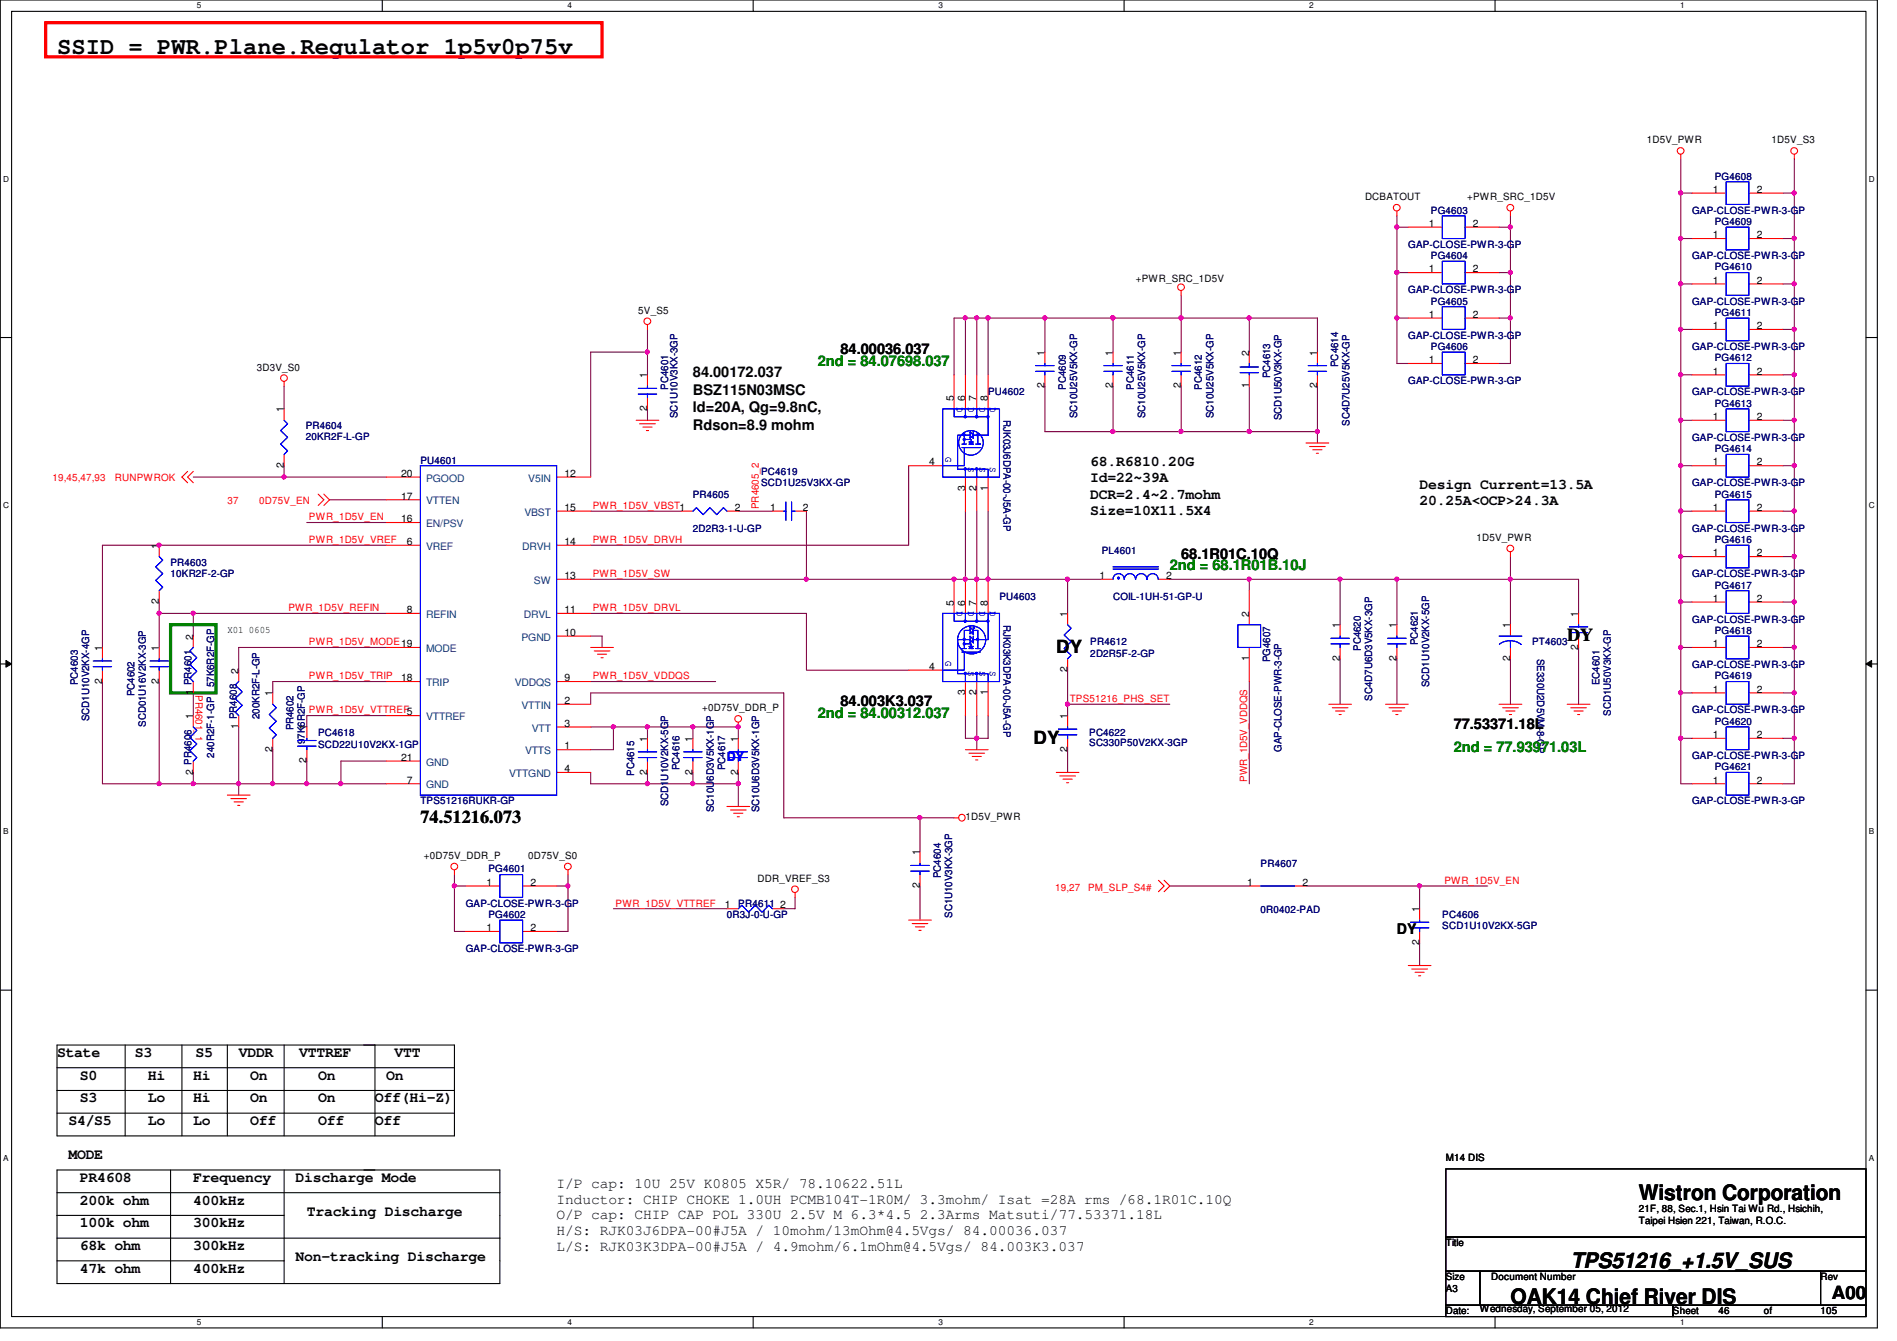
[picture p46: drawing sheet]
<svg xmlns="http://www.w3.org/2000/svg" width="297mm" height="210mm" viewBox="0 0 297 210" stroke-linecap="round" stroke-linejoin="round" font-family="sans-serif">
<defs><g id="words">
<text font-size="3.7" x="8.9" y="8.5">SSID = PWR.Plane.Regulator_1p5v0p75v</text>
<g font-size="3.3">
<text x="256.6" y="187.9">Wistron Corporation</text>
<text x="246" y="198.5">TPS51216_+1.5V_SUS</text>
<text x="236.5" y="204">OAK14 Chief River DIS</text>
</g>
<g font-size="2.8">
<text x="245.4" y="100.4">DY</text>
<text x="165.4" y="102.2">DY</text>
<text x="161.8" y="116.4">DY</text>
<text x="65.8" y="128.8">74.51216.073</text>
<text x="286.8" y="203.4">A00</text>
</g>
<g font-size="2.3">
<text x="108.5" y="59">84.00172.037</text>
<text x="131.6" y="55.5">84.00036.037</text>
<text x="108.5" y="61.8">BSZ115N03MSC</text>
<text x="108.5" y="64.5">Id=20A, Qg=9.8nC,</text>
<text x="108.5" y="67.3">Rdson=8.9 mohm</text>
<text x="170.7" y="73">68.R6810.20G</text>
<text x="170.7" y="75.5">Id=22~39A</text>
<text x="222.3" y="76.5">Design Current=13.5A</text>
<text x="170.7" y="78.1">DCR=2.4~2.7mohm</text>
<text x="170.7" y="80.6">Size=10X11.5X4</text>
<text x="222.3" y="79.1">20.25A&lt;OCP&gt;24.3A</text>
<text x="185" y="87.5">68.1R01C.10Q</text>
<text x="131.6" y="110.6">84.003K3.037</text>
<text x="227.6" y="114.1">77.53371.18L</text>
<text x="218.7" y="146.1">DY</text>
<text x="8.9" y="165.4">State</text>
<text x="21.1" y="165.4">S3</text>
<text x="30.6" y="165.4">S5</text>
<text x="37.4" y="165.4">VDDR</text>
<text x="46.9" y="165.4">VTTREF</text>
<text x="61.8" y="165.4">VTT</text>
<text x="12.5" y="172.6">S3</text>
<text x="12.5" y="169">S0</text>
<text x="23.2" y="172.6">Lo</text>
<text x="23.2" y="169">Hi</text>
<text x="30.3" y="172.6">Hi</text>
<text x="30.3" y="169">Hi</text>
<text x="39.2" y="169">On</text>
<text x="39.2" y="172.6">On</text>
<text x="49.8" y="172.6">On</text>
<text x="49.8" y="169">On</text>
<text x="58.7" y="172.6">Off(Hi-Z)</text>
<text x="60.5" y="169">On</text>
<text x="10.7" y="176.1">S4/S5</text>
<text x="23.2" y="176.1">Lo</text>
<text x="30.3" y="176.1">Lo</text>
<text x="39.2" y="176.1">Off</text>
<text x="49.8" y="176.1">Off</text>
<text x="58.7" y="176.1">Off</text>
<text x="10.7" y="181.4">MODE</text>
<text x="12.5" y="185">PR4608</text>
<text x="30.3" y="185">Frequency</text>
<text x="46.3" y="185">Discharge Mode</text>
<text x="87.2" y="185.9">I/P cap: 10U 25V K0805 X5R/ 78.10622.51L</text>
<text x="12.5" y="188.6">200k ohm</text>
<text x="30.3" y="188.6">400kHz</text>
<text x="48" y="190.3">Tracking Discharge</text>
<text x="87.2" y="188.4">Inductor: CHIP CHOKE 1.0UH PCMB104T-1R0M/ 3.3mohm/ Isat =28A rms /68.1R01C.10Q</text>
<text x="87.2" y="190.9">O/P cap: CHIP CAP POL 330U 2.5V M 6.3*4.5 2.3Arms Matsuti/77.53371.18L</text>
<text x="12.5" y="192.1">100k ohm</text>
<text x="12.5" y="195.7">68k ohm</text>
<text x="30.3" y="195.7">300kHz</text>
<text x="30.3" y="192.1">300kHz</text>
<text x="46.3" y="197.4">Non-tracking Discharge</text>
<text x="87.2" y="193.4">H/S: RJK03J6DPA-00#J5A / 10mohm/13mOhm@4.5Vgs/ 84.00036.037</text>
<text x="87.2" y="195.9">L/S: RJK03K3DPA-00#J5A / 4.9mohm/6.1mOhm@4.5Vgs/ 84.003K3.037</text>
<text x="12.5" y="199.2">47k ohm</text>
<text x="30.3" y="199.2">400kHz</text>
</g>
<g font-size="2.3" fill="#008000">
<text x="128.1" y="57.2">2nd = 84.07698.037</text>
<text x="183.2" y="89.2">2nd = 68.1R01B.10J</text>
<text x="128.1" y="112.4">2nd = 84.00312.037</text>
<text x="227.6" y="117.7">2nd = 77.93971.03L</text>
</g>
<text font-size="1.9" fill="#00f" x="113.8" y="119.2">DY</text>
<g font-size="1.6">
<text x="257.8" y="22.4">1D5V_PWR</text>
<text x="277.4" y="22.4">1D5V_S3</text>
<text x="213.7" y="31.3">DCBATOUT</text>
<text x="223.7" y="35.5">1</text>
<text x="229.7" y="31.3">+PWR_SRC_1D5V</text>
<text x="230.6" y="35.5">2</text>
<text x="268.2" y="30.2">1</text>
<text x="275.1" y="30.2">2</text>
<text x="268.2" y="37.3">1</text>
<text x="275.1" y="37.3">2</text>
<text x="177.8" y="44.1">+PWR_SRC_1D5V</text>
<text x="223.7" y="42.6">1</text>
<text x="230.6" y="42.6">2</text>
<text x="268.2" y="44.4">1</text>
<text x="275.1" y="44.4">2</text>
<text x="99.9" y="49.1">5V_S5</text>
<text x="223.7" y="49.7">1</text>
<text x="230.6" y="49.7">2</text>
<text x="268.2" y="51.5">1</text>
<text x="275.1" y="51.5">2</text>
<text x="40.2" y="58">3D3V_S0</text>
<text x="101.3" y="59.2" transform="rotate(-90 101.3 59.2)">1</text>
<text x="163.6" y="55.7" transform="rotate(-90 163.6 55.7)">1</text>
<text x="174.2" y="55.7" transform="rotate(-90 174.2 55.7)">1</text>
<text x="184.9" y="55.7" transform="rotate(-90 184.9 55.7)">1</text>
<text x="195.6" y="55.7" transform="rotate(-90 195.6 55.7)">2</text>
<text x="206.2" y="55.7" transform="rotate(-90 206.2 55.7)">1</text>
<text x="223.7" y="56.9">1</text>
<text x="230.6" y="56.9">2</text>
<text x="268.2" y="58.6">1</text>
<text x="275.1" y="58.6">2</text>
<text x="44.4" y="64.6" transform="rotate(-90 44.4 64.6)">1</text>
<text x="101.3" y="64.3" transform="rotate(-90 101.3 64.3)">2</text>
<text x="149.3" y="62.8" transform="rotate(-90 149.3 62.8)">5</text>
<text x="151.1" y="62.8" transform="rotate(-90 151.1 62.8)">6</text>
<text x="152.9" y="62.8" transform="rotate(-90 152.9 62.8)">7</text>
<text x="154.7" y="62.8" transform="rotate(-90 154.7 62.8)">8</text>
<text x="163.6" y="60.8" transform="rotate(-90 163.6 60.8)">2</text>
<text x="174.2" y="60.8" transform="rotate(-90 174.2 60.8)">2</text>
<text x="184.9" y="60.8" transform="rotate(-90 184.9 60.8)">2</text>
<text x="195.6" y="60.8" transform="rotate(-90 195.6 60.8)">1</text>
<text x="206.2" y="60.8" transform="rotate(-90 206.2 60.8)">2</text>
<text x="268.2" y="65.7">1</text>
<text x="275.1" y="65.7">2</text>
<text x="44.4" y="73.2" transform="rotate(-90 44.4 73.2)">2</text>
<text x="62.8" y="74.6">20</text>
<text x="88.4" y="74.6">12</text>
<text x="145.5" y="72.9">4</text>
<text x="151.1" y="76.8" transform="rotate(-90 151.1 76.8)">3</text>
<text x="152.9" y="76.8" transform="rotate(-90 152.9 76.8)">2</text>
<text x="154.7" y="76.8" transform="rotate(-90 154.7 76.8)">1</text>
<text x="268.2" y="72.9">1</text>
<text x="275.1" y="72.9">2</text>
<text x="62.8" y="81.7">16</text>
<text x="62.8" y="78.2">17</text>
<text x="88.4" y="80">15</text>
<text x="115.1" y="80">2</text>
<text x="120.6" y="80">1</text>
<text x="125.7" y="80">2</text>
<text x="268.2" y="80">1</text>
<text x="275.1" y="80">2</text>
<text x="24.9" y="85.9" transform="rotate(-90 24.9 85.9)">1</text>
<text x="63.7" y="85.3">6</text>
<text x="88.4" y="85.3">14</text>
<text x="231.2" y="84.7">1D5V_PWR</text>
<text x="268.2" y="87.1">1</text>
<text x="275.1" y="87.1">2</text>
<text x="24.9" y="94.6" transform="rotate(-90 24.9 94.6)">2</text>
<text x="63.7" y="96">8</text>
<text x="88.4" y="90.6">13</text>
<text x="88.4" y="96">11</text>
<text x="149.3" y="94.8" transform="rotate(-90 149.3 94.8)">5</text>
<text x="151.1" y="94.8" transform="rotate(-90 151.1 94.8)">6</text>
<text x="152.9" y="94.8" transform="rotate(-90 152.9 94.8)">7</text>
<text x="154.7" y="94.8" transform="rotate(-90 154.7 94.8)">8</text>
<text x="172.2" y="90.6">1</text>
<text x="182.6" y="90.6">2</text>
<text x="268.2" y="94.2">1</text>
<text x="275.1" y="94.2">2</text>
<text x="16" y="101.9" transform="rotate(-90 16 101.9)">1</text>
<text x="24.9" y="101.9" transform="rotate(-90 24.9 101.9)">1</text>
<text x="30.2" y="100.1" transform="rotate(-90 30.2 100.1)">2</text>
<text x="35.6" y="99">X01 0605</text>
<text x="88.4" y="99.5">10</text>
<text x="167.1" y="96.6" transform="rotate(-90 167.1 96.6)">1</text>
<text x="195.6" y="96.6" transform="rotate(-90 195.6 96.6)">2</text>
<text x="209.8" y="98.3" transform="rotate(-90 209.8 98.3)">1</text>
<text x="218.7" y="98.3" transform="rotate(-90 218.7 98.3)">1</text>
<text x="236.5" y="98.3" transform="rotate(-90 236.5 98.3)">1</text>
<text x="247.1" y="101.7" transform="rotate(-90 247.1 101.7)">2</text>
<text x="247.1" y="96.6" transform="rotate(-90 247.1 96.6)">1</text>
<text x="268.2" y="101.3">1</text>
<text x="275.1" y="101.3">2</text>
<text x="16" y="107" transform="rotate(-90 16 107)">2</text>
<text x="24.9" y="107" transform="rotate(-90 24.9 107)">2</text>
<text x="37.3" y="105.5" transform="rotate(-90 37.3 105.5)">2</text>
<text x="62.8" y="106.6">18</text>
<text x="88.4" y="106.6">9</text>
<text x="145.5" y="104.9">4</text>
<text x="167.1" y="105.2" transform="rotate(-90 167.1 105.2)">2</text>
<text x="195.6" y="103.5" transform="rotate(-90 195.6 103.5)">1</text>
<text x="209.8" y="103.5" transform="rotate(-90 209.8 103.5)">2</text>
<text x="218.7" y="103.5" transform="rotate(-90 218.7 103.5)">2</text>
<text x="236.5" y="103.5" transform="rotate(-90 236.5 103.5)">2</text>
<text x="30.2" y="112.6" transform="rotate(-90 30.2 112.6)">1</text>
<text x="30.2" y="108.8" transform="rotate(-90 30.2 108.8)">1 PR4601</text>
<text x="42.7" y="109" transform="rotate(-90 42.7 109)">1</text>
<text x="88.4" y="110.2">2</text>
<text x="88.4" y="113.7">3</text>
<text x="109.9" y="111.3">+0D75V_DDR_P</text>
<text x="151.1" y="108.8" transform="rotate(-90 151.1 108.8)">3</text>
<text x="152.9" y="108.8" transform="rotate(-90 152.9 108.8)">2</text>
<text x="154.7" y="108.8" transform="rotate(-90 154.7 108.8)">1</text>
<text x="167.1" y="112.6" transform="rotate(-90 167.1 112.6)">1</text>
<text x="268.2" y="108.4">1</text>
<text x="275.1" y="108.4">2</text>
<text x="37.3" y="114.1" transform="rotate(-90 37.3 114.1)">1 PR4608</text>
<text x="42.7" y="117.7" transform="rotate(-90 42.7 117.7)">2</text>
<text x="48" y="119.5" transform="rotate(-90 48 119.5)">2</text>
<text x="48" y="114.3" transform="rotate(-90 48 114.3)">1</text>
<text x="62.8" y="119.1">21</text>
<text x="88.4" y="117.3">1</text>
<text x="101.3" y="116.1" transform="rotate(-90 101.3 116.1)">1</text>
<text x="108.5" y="116.1" transform="rotate(-90 108.5 116.1)">1</text>
<text x="115.6" y="116.1" transform="rotate(-90 115.6 116.1)">1</text>
<text x="167.1" y="117.7" transform="rotate(-90 167.1 117.7)">2</text>
<text x="268.2" y="115.5">1</text>
<text x="275.1" y="115.5">2</text>
<text x="30.2" y="121.2" transform="rotate(-90 30.2 121.2)">2 PR4606</text>
<text x="63.7" y="122.6">7</text>
<text x="88.4" y="120.9">4</text>
<text x="101.3" y="121.2" transform="rotate(-90 101.3 121.2)">2</text>
<text x="108.5" y="121.2" transform="rotate(-90 108.5 121.2)">2</text>
<text x="115.6" y="121.2" transform="rotate(-90 115.6 121.2)">2</text>
<text x="268.2" y="122.6">1</text>
<text x="275.1" y="122.6">2</text>
<text x="151.2" y="128.4">1D5V_PWR</text>
<text x="66.4" y="134.5">+0D75V_DDR_P</text>
<text x="82.7" y="134.5">0D75V_S0</text>
<text x="144" y="133.9" transform="rotate(-90 144 133.9)">1</text>
<text x="76.2" y="138.6">1</text>
<text x="83.1" y="138.6">2</text>
<text x="113.5" y="142.2">1</text>
<text x="118.6" y="138">DDR_VREF_S3</text>
<text x="122.2" y="142.2">2</text>
<text x="144" y="139" transform="rotate(-90 144 139)">2</text>
<text x="195.3" y="138.6">1</text>
<text x="204" y="138.6">2</text>
<text x="222.2" y="142.8" transform="rotate(-90 222.2 142.8)">1</text>
<text x="76.2" y="145.8">1</text>
<text x="83.1" y="145.8">2</text>
<text x="222.2" y="147.9" transform="rotate(-90 222.2 147.9)">2</text>
<text x="226.4" y="181.7">M14 DIS</text>
<text x="256.6" y="189.7">21F, 88, Sec.1, Hsin Tai Wu Rd., Hsichih,</text>
<text x="256.6" y="191.6">Taipei Hsien 221, Taiwan, R.O.C.</text>
<text x="226.4" y="195.1">Title</text>
<text x="226.4" y="200.4">Size</text>
<text x="226.4" y="202.2">A3</text>
<text x="233.5" y="200.4">Document Number</text>
<text x="285.1" y="200.4">Rev</text>
<text x="226.4" y="205.7">Date:</text>
<text x="231.7" y="205.4">Wednesday, September 05, 2012</text>
<text x="262" y="205.7">Sheet</text>
<text x="269.1" y="205.7">46</text>
<text x="276.2" y="205.7">of</text>
<text x="285.1" y="205.7">105</text>
</g>
<g font-size="1.6" fill="#000080">
<text x="268.5" y="28.1">PG4608</text>
<text x="224.1" y="33.4">PG4603</text>
<text x="265" y="33.4">GAP-CLOSE-PWR-3-GP</text>
<text x="268.5" y="35.2">PG4609</text>
<text x="220.5" y="38.8">GAP-CLOSE-PWR-3-GP</text>
<text x="224.1" y="40.6">PG4604</text>
<text x="265" y="40.6">GAP-CLOSE-PWR-3-GP</text>
<text x="220.5" y="45.9">GAP-CLOSE-PWR-3-GP</text>
<text x="224.1" y="47.7">PG4605</text>
<text x="265" y="47.7">GAP-CLOSE-PWR-3-GP</text>
<text x="268.5" y="42.3">PG4610</text>
<text x="220.5" y="53">GAP-CLOSE-PWR-3-GP</text>
<text x="268.5" y="49.4">PG4611</text>
<text x="198.9" y="59.2" transform="rotate(-90 198.9 59.2)">PC4613</text>
<text x="209.5" y="57.4" transform="rotate(-90 209.5 57.4)">PC4614</text>
<text x="224.1" y="54.8">PG4606</text>
<text x="265" y="54.8">GAP-CLOSE-PWR-3-GP</text>
<text x="268.5" y="56.6">PG4612</text>
<text x="104.6" y="61" transform="rotate(-90 104.6 61)">PC4601</text>
<text x="106.1" y="65.4" transform="rotate(-90 106.1 65.4)">SC1U10V3KX-3GP</text>
<text x="154.7" y="61.9">PU4602</text>
<text x="157.1" y="65.8" transform="rotate(90 157.1 65.8)">RJK03J6DPA-00-J5A-GP</text>
<text x="166.9" y="61" transform="rotate(-90 166.9 61)">PC4609</text>
<text x="168.7" y="65.4" transform="rotate(-90 168.7 65.4)">SC10U25V5KX-GP</text>
<text x="177.5" y="61" transform="rotate(-90 177.5 61)">PC4611</text>
<text x="179.3" y="65.4" transform="rotate(-90 179.3 65.4)">SC10U25V5KX-GP</text>
<text x="188.2" y="61" transform="rotate(-90 188.2 61)">PC4612</text>
<text x="190" y="65.4" transform="rotate(-90 190 65.4)">SC10U25V5KX-GP</text>
<text x="200.7" y="65.8" transform="rotate(-90 200.7 65.8)">SCD1U50V3KX-GP</text>
<text x="220.5" y="60.1">GAP-CLOSE-PWR-3-GP</text>
<text x="265" y="61.9">GAP-CLOSE-PWR-3-GP</text>
<text x="268.5" y="63.7">PG4613</text>
<text x="47.9" y="67.2">PR4604</text>
<text x="47.9" y="68.8">20KR2F-L-GP</text>
<text x="211.3" y="66.7" transform="rotate(-90 211.3 66.7)">SC4D7U25V5KX-GP</text>
<text x="265" y="69">GAP-CLOSE-PWR-3-GP</text>
<text x="268.5" y="70.8">PG4614</text>
<text x="65.8" y="72.6">PU4601</text>
<text x="108.5" y="77.9">PR4605</text>
<text x="119.2" y="74.3">PC4619</text>
<text x="119.2" y="76.1">SCD1U25V3KX-GP</text>
<text x="265" y="76.1">GAP-CLOSE-PWR-3-GP</text>
<text x="268.5" y="77.9">PG4615</text>
<text x="108.5" y="83.2">2D2R3-1-U-GP</text>
<text x="265" y="83.2">GAP-CLOSE-PWR-3-GP</text>
<text x="26.7" y="88.6">PR4603</text>
<text x="172.5" y="86.8">PL4601</text>
<text x="268.5" y="85">PG4616</text>
<text x="26.7" y="90.3">10KR2F-2-GP</text>
<text x="156.5" y="93.9">PU4603</text>
<text x="174.3" y="93.9">COIL-1UH-51-GP-U</text>
<text x="265" y="90.3">GAP-CLOSE-PWR-3-GP</text>
<text x="268.5" y="92.1">PG4617</text>
<text x="157.1" y="97.8" transform="rotate(90 157.1 97.8)">RJK03K3DPA-00-J5A-GP</text>
<text x="170.7" y="101">PR4612</text>
<text x="213.1" y="101.9" transform="rotate(-90 213.1 101.9)">PC4620</text>
<text x="222" y="101" transform="rotate(-90 222 101)">PC4621</text>
<text x="239.9" y="101">PT4603</text>
<text x="265" y="97.5">GAP-CLOSE-PWR-3-GP</text>
<text x="268.5" y="99.2">PG4618</text>
<text x="12.2" y="107.2" transform="rotate(-90 12.2 107.2)">PC4603</text>
<text x="33.5" y="107.6" transform="rotate(-90 33.5 107.6)">57K6R2F-GP</text>
<text x="170.7" y="102.8">2D2R5F-2-GP</text>
<text x="198.9" y="103.7" transform="rotate(-90 198.9 103.7)">PG4607</text>
<text x="223.8" y="107.6" transform="rotate(-90 223.8 107.6)">SCD1U10V2KX-5GP</text>
<text x="240.7" y="103.1" transform="rotate(90 240.7 103.1)">SE330U2D5VM-8-GP</text>
<text x="250.4" y="107.2" transform="rotate(-90 250.4 107.2)">EC4601</text>
<text x="265" y="104.6">GAP-CLOSE-PWR-3-GP</text>
<text x="268.5" y="106.3">PG4619</text>
<text x="14" y="112.9" transform="rotate(-90 14 112.9)">SCD1U10V2KX-4GP</text>
<text x="21.1" y="109" transform="rotate(-90 21.1 109)">PC4602</text>
<text x="22.9" y="113.8" transform="rotate(-90 22.9 113.8)">SCD01U16V2KX-3GP</text>
<text x="40.6" y="112.6" transform="rotate(-90 40.6 112.6)">200KR2F-L-GP</text>
<text x="214.9" y="109.7" transform="rotate(-90 214.9 109.7)">SC4D7U6D3V5KX-3GP</text>
<text x="252.2" y="112" transform="rotate(-90 252.2 112)">SCD1U50V3KX-GP</text>
<text x="265" y="111.7">GAP-CLOSE-PWR-3-GP</text>
<text x="268.5" y="113.5">PG4620</text>
<text x="33.5" y="118.6" transform="rotate(-90 33.5 118.6)">240R2F-1-GP</text>
<text x="46" y="114.3" transform="rotate(-90 46 114.3)">PR4602</text>
<text x="47.7" y="116.5" transform="rotate(-90 47.7 116.5)">97K6R2F-GP</text>
<text x="49.8" y="115.2">PC4618</text>
<text x="49.8" y="117">SCD22U10V2KX-1GP</text>
<text x="170.6" y="115.2">PC4622</text>
<text x="170.6" y="116.8">SC330P50V2KX-3GP</text>
<text x="200.7" y="117.7" transform="rotate(-90 200.7 117.7)">GAP-CLOSE-PWR-3-GP</text>
<text x="265" y="118.8">GAP-CLOSE-PWR-3-GP</text>
<text x="65.8" y="125.9">TPS51216RUKR-GP</text>
<text x="99.3" y="121.5" transform="rotate(-90 99.3 121.5)">PC4615</text>
<text x="106.4" y="120.6" transform="rotate(-90 106.4 120.6)">PC4616</text>
<text x="113.5" y="120.6" transform="rotate(-90 113.5 120.6)">PC4617</text>
<text x="265" y="125.9">GAP-CLOSE-PWR-3-GP</text>
<text x="268.5" y="120.6">PG4621</text>
<text x="104.6" y="126.2" transform="rotate(-90 104.6 126.2)">SCD1U10V2KX-5GP</text>
<text x="111.8" y="127.1" transform="rotate(-90 111.8 127.1)">SC10U6D3V5KX-1GP</text>
<text x="118.9" y="127.1" transform="rotate(-90 118.9 127.1)">SC10U6D3V5KX-1GP</text>
<text x="76.5" y="136.6">PG4601</text>
<text x="147.3" y="137.5" transform="rotate(-90 147.3 137.5)">PC4604</text>
<text x="197.4" y="135.7">PR4607</text>
<text x="72.9" y="141.9">GAP-CLOSE-PWR-3-GP</text>
<text x="76.5" y="143.7">PG4602</text>
<text x="113.8" y="143.7">0R3J-0-U-GP</text>
<text x="115.6" y="141.9">PR4611</text>
<text x="149.1" y="143.7" transform="rotate(-90 149.1 143.7)">SC1U10V3KX-3GP</text>
<text x="197.4" y="143">0R0402-PAD</text>
<text x="225.8" y="143.7">PC4606</text>
<text x="72.9" y="149">GAP-CLOSE-PWR-3-GP</text>
<text x="225.8" y="145.5">SCD1U10V2KX-5GP</text>
</g>
<g font-size="1.6" fill="#00f">
<text x="149.8" y="63.7" transform="rotate(90 149.8 63.7)">D</text>
<text x="151.6" y="63.7" transform="rotate(90 151.6 63.7)">D</text>
<text x="153.4" y="63.7" transform="rotate(90 153.4 63.7)">D</text>
<text x="155" y="63.7" transform="rotate(90 155 63.7)">D</text>
<text x="148" y="71.5" transform="rotate(90 148 71.5)">G</text>
<text x="151.6" y="73.1" transform="rotate(90 151.6 73.1)">S</text>
<text x="153.4" y="73.1" transform="rotate(90 153.4 73.1)">S</text>
<text x="155" y="73.1" transform="rotate(90 155 73.1)">S</text>
<text x="149.8" y="95.7" transform="rotate(90 149.8 95.7)">D</text>
<text x="151.6" y="95.7" transform="rotate(90 151.6 95.7)">D</text>
<text x="153.4" y="95.7" transform="rotate(90 153.4 95.7)">D</text>
<text x="155" y="95.7" transform="rotate(90 155 95.7)">D</text>
<text x="148" y="103.5" transform="rotate(90 148 103.5)">G</text>
<text x="151.6" y="105.1" transform="rotate(90 151.6 105.1)">S</text>
<text x="153.4" y="105.1" transform="rotate(90 153.4 105.1)">S</text>
<text x="155" y="105.1" transform="rotate(90 155 105.1)">S</text>
</g>
<g font-size="1.6" fill="#f00">
<text x="8.2" y="75.2">19,45,47,93</text>
<text x="18" y="75.2">RUNPWROK</text>
<text x="35.6" y="79">37</text>
<text x="40.6" y="79">0D75V_EN</text>
<text x="48.4" y="81.4">PWR_1D5V_EN</text>
<text x="92.8" y="79.7">PWR_1D5V_VBST1</text>
<text x="118.8" y="79.7" transform="rotate(-90 118.8 79.7)">PR4605_2</text>
<text x="48.4" y="85">PWR_1D5V_VREF</text>
<text x="92.8" y="85">PWR_1D5V_DRVH</text>
<text x="45.2" y="95.7">PWR_1D5V_REFIN</text>
<text x="92.8" y="95.7">PWR_1D5V_DRVL</text>
<text x="92.8" y="90.3">PWR_1D5V_SW</text>
<text x="48.4" y="101">PWR_1D5V_MODE19</text>
<text x="48.4" y="106.3">PWR_1D5V_TRIP</text>
<text x="92.8" y="106.3">PWR_1D5V_VDDQS</text>
<text x="30.6" y="108.8" transform="rotate(90 30.6 108.8)">PR4601_1</text>
<text x="48.4" y="111.7">PWR_1D5V_VTTREF5</text>
<text x="167.5" y="109.9">TPS51216_PHS_SET</text>
<text x="195.3" y="122.3" transform="rotate(-90 195.3 122.3)">PWR_1D5V_VDDQS</text>
<text x="96.4" y="141.9">PWR_1D5V_VTTREF</text>
<text x="165.2" y="139.4">19,27</text>
<text x="170.4" y="139.4">PM_SLP_S4#</text>
<text x="226.2" y="138.3">PWR_1D5V_EN</text>
</g>
<g font-size="1.6" fill="#004080">
<text x="66.7" y="75.4">PGOOD</text>
<text x="82.7" y="75.4">V5IN</text>
<text x="66.7" y="82.5">EN/PSV</text>
<text x="66.7" y="79">VTTEN</text>
<text x="82.1" y="80.7">VBST</text>
<text x="66.7" y="86.1">VREF</text>
<text x="81.8" y="86.1">DRVH</text>
<text x="83.6" y="91.4">SW</text>
<text x="66.7" y="96.7">REFIN</text>
<text x="81.7" y="100.3">PGND</text>
<text x="82" y="96.7">DRVL</text>
<text x="66.7" y="102.1">MODE</text>
<text x="66.7" y="107.4">TRIP</text>
<text x="80.6" y="107.4">VDDQS</text>
<text x="66.7" y="112.7">VTTREF</text>
<text x="81.7" y="111">VTTIN</text>
<text x="66.7" y="119.8">GND</text>
<text x="82.2" y="118.1">VTTS</text>
<text x="83.3" y="114.5">VTT</text>
<text x="66.7" y="123.4">GND</text>
<text x="79.7" y="121.6">VTTGND</text>
</g>
<g font-size="1.3">
<text x="30.8" y="1.3">5</text>
<text x="88.9" y="1.3">4</text>
<text x="146.9" y="1.3">3</text>
<text x="205" y="1.3">2</text>
<text x="263.1" y="1.3">1</text>
<text x=".5" y="28.4">D</text>
<text x="292.6" y="28.4">D</text>
<text x=".5" y="79.5">C</text>
<text x="292.6" y="79.5">C</text>
<text x=".5" y="130.6">B</text>
<text x="292.6" y="130.6">B</text>
<text x=".5" y="181.7">A</text>
<text x="292.6" y="181.7">A</text>
<text x="30.8" y="207.4">5</text>
<text x="88.9" y="207.4">4</text>
<text x="146.9" y="207.4">3</text>
<text x="205" y="207.4">2</text>
<text x="263.1" y="207.4">1</text>
</g>
</g></defs>
<path d="M0 0h294v207.9h-294zM1.8 1.8h290.4v204.3h-290.4z" fill="none" stroke="#000" stroke-width=".17"/>
<g fill="#fff">
<path d="M30.8 .2h.7v1.4h-.7z"/>
<path d="M30.8 206.2h.7v1.4h-.7z"/>
</g>
<path d="M59.9 0v1.8M59.9 206.1v1.8" fill="none" stroke="#000" stroke-width=".17"/>
<g fill="#fff">
<path d="M88.9 .2h.6v1.4h-.6z"/>
<path d="M88.9 206.2h.6v1.4h-.6z"/>
</g>
<path d="M117.9 0v1.8M117.9 206.1v1.8" fill="none" stroke="#000" stroke-width=".17"/>
<g fill="#fff">
<path d="M146.9 .2h.7v1.4h-.7z"/>
<path d="M146.9 206.2h.7v1.4h-.7z"/>
</g>
<path d="M176 0v1.8M176 206.1v1.8" fill="none" stroke="#000" stroke-width=".17"/>
<g fill="#fff">
<path d="M205 .2h.7v1.4h-.7z"/>
<path d="M205 206.2h.7v1.4h-.7z"/>
</g>
<path d="M234.1 0v1.8M234.1 206.1v1.8" fill="none" stroke="#000" stroke-width=".17"/>
<g fill="#fff">
<path d="M263.1 .2h.7v1.4h-.7z"/>
<path d="M263.1 206.2h.7v1.4h-.7z"/>
<path d="M.5 27.3h.9v1.4h-.9z"/>
<path d="M292.6 27.3h.9v1.4h-.9z"/>
<path d="M.5 78.4h.9v1.4h-.9z"/>
<path d="M292.6 78.4h.9v1.4h-.9z"/>
</g>
<path d="M0 52.8h1.8M292.2 52.8h1.8" fill="none" stroke="#000" stroke-width=".17"/>
<g fill="#fff">
<path d="M.5 129.5h.8v1.4h-.8z"/>
<path d="M292.6 129.5h.9v1.4h-.9z"/>
</g>
<path d="M0 103.9h1.8M292.2 103.9h1.8" fill="none" stroke="#000" stroke-width=".17"/>
<path d="M.9 103.4l.9 .5-.9 .5zM292.2 103.9l.9-.5v1z" fill="#000"/>
<path d="M.9 103.4l.9 .5-.9 .5zM292.2 103.9l.9-.5v1z" fill="none" stroke="#000" stroke-width=".16"/>
<g fill="#fff">
<path d="M.5 180.5h.8v1.4h-.8z"/>
<path d="M292.6 180.5h.9v1.4h-.9z"/>
</g>
<path d="M0 155h1.8M292.2 155h1.8" fill="none" stroke="#000" stroke-width=".17"/>
<path d="M24.9 94.2v1.8M30.3 108.5v3.5M96.1 113.8h5.3M16 122.7h14.3" fill="none" stroke="#800040" stroke-width=".17"/>
<circle cx="96" cy="113.8" r=".32" fill="#f0f"/>
<circle cx="96" cy="113.8" r=".32" fill="none" stroke="#f0f" stroke-width=".17"/>
<path d="M154.7 49.8v8.9" fill="none" stroke="#800040" stroke-width=".17"/>
<circle cx="154.7" cy="49.8" r=".32" fill="#f0f"/>
<circle cx="154.7" cy="49.8" r=".32" fill="none" stroke="#f0f" stroke-width=".17"/>
<path d="M108.5 113.8h-7.1v1.8M115.6 113.8v1.8" fill="none" stroke="#800040" stroke-width=".17"/>
<circle cx="101.4" cy="113.8" r=".32" fill="#f0f"/>
<circle cx="101.4" cy="113.8" r=".32" fill="none" stroke="#f0f" stroke-width=".17"/>
<path d="M151.2 112v3.6M152.9 115.6h1.8" fill="none" stroke="#800040" stroke-width=".17"/>
<circle cx="152.9" cy="115.5" r=".32" fill="#f0f"/>
<circle cx="152.9" cy="115.5" r=".32" fill="none" stroke="#f0f" stroke-width=".17"/>
<path d="M92.5 55.1h8.9M101.4 64v1.8M152.9 115.6v1.7" fill="none" stroke="#800040" stroke-width=".17"/>
<circle cx="101.4" cy="55.1" r=".32" fill="#f0f"/>
<circle cx="101.4" cy="55.1" r=".32" fill="none" stroke="#f0f" stroke-width=".17"/>
<path d="M101.4 51.6v7.1M151.2 80v10.7h-1.8M53.4 119.1h7.1M60.5 106.7h-17.8v1.8" fill="none" stroke="#800040" stroke-width=".17"/>
<circle cx="149.4" cy="90.7" r=".32" fill="#f0f"/>
<circle cx="149.4" cy="90.7" r=".32" fill="none" stroke="#f0f" stroke-width=".17"/>
<path d="M16 85.3h8.9M92.5 113.8h3.6M122.7 108.5v19.5M48 122.7h5.4" fill="none" stroke="#800040" stroke-width=".17"/>
<circle cx="24.9" cy="85.3" r=".32" fill="#f0f"/>
<circle cx="24.9" cy="85.3" r=".32" fill="none" stroke="#f0f" stroke-width=".17"/>
<path d="M16 85.3v16M236.5 90.7h10.7v5.3M37.4 101.3h23.1M42.7 117.3v5.4M53.4 119.1v3.6M154.7 112v3.6" fill="none" stroke="#800040" stroke-width=".17"/>
<circle cx="42.7" cy="122.7" r=".32" fill="#f0f"/>
<circle cx="42.7" cy="122.7" r=".32" fill="none" stroke="#f0f" stroke-width=".17"/>
<path d="M37.4 122.7h5.3" fill="none" stroke="#800040" stroke-width=".17"/>
<circle cx="37.4" cy="122.7" r=".32" fill="#f0f"/>
<circle cx="37.4" cy="122.7" r=".32" fill="none" stroke="#f0f" stroke-width=".17"/>
<path d="M24.9 96h5.4M42.7 122.7h5.3" fill="none" stroke="#800040" stroke-width=".17"/>
<circle cx="24.9" cy="96" r=".32" fill="#f0f"/>
<circle cx="24.9" cy="96" r=".32" fill="none" stroke="#f0f" stroke-width=".17"/>
<path d="M96.1 113.8v3.5h-3.6M108.5 113.8h7.1" fill="none" stroke="#800040" stroke-width=".17"/>
<circle cx="115.6" cy="113.8" r=".32" fill="#f0f"/>
<circle cx="115.6" cy="113.8" r=".32" fill="none" stroke="#f0f" stroke-width=".17"/>
<path d="M144.1 128h5.3M144.1 138.7v5.3" fill="none" stroke="#800040" stroke-width=".17"/>
<circle cx="144" cy="128" r=".32" fill="#f0f"/>
<circle cx="144" cy="128" r=".32" fill="none" stroke="#f0f" stroke-width=".17"/>
<path d="M101.4 122.7h7.1M122.7 128h21.4v5.3" fill="none" stroke="#800040" stroke-width=".17"/>
<circle cx="101.4" cy="122.7" r=".32" fill="#f0f"/>
<circle cx="101.4" cy="122.7" r=".32" fill="none" stroke="#f0f" stroke-width=".17"/>
<path d="M263.2 108.5v7.1M101.4 120.9v1.8" fill="none" stroke="#800040" stroke-width=".17"/>
<circle cx="263.2" cy="108.4" r=".32" fill="#f0f"/>
<circle cx="263.2" cy="108.4" r=".32" fill="none" stroke="#f0f" stroke-width=".17"/>
<path d="M281 108.5v7.1" fill="none" stroke="#800040" stroke-width=".17"/>
<circle cx="280.9" cy="108.4" r=".32" fill="#f0f"/>
<circle cx="280.9" cy="108.4" r=".32" fill="none" stroke="#f0f" stroke-width=".17"/>
<path d="M281 115.6v7.1" fill="none" stroke="#800040" stroke-width=".17"/>
<circle cx="280.9" cy="115.5" r=".32" fill="#f0f"/>
<circle cx="280.9" cy="115.5" r=".32" fill="none" stroke="#f0f" stroke-width=".17"/>
<path d="M263.2 101.3v7.2" fill="none" stroke="#800040" stroke-width=".17"/>
<circle cx="263.2" cy="101.3" r=".32" fill="#f0f"/>
<circle cx="263.2" cy="101.3" r=".32" fill="none" stroke="#f0f" stroke-width=".17"/>
<path d="M263.2 87.1v7.1" fill="none" stroke="#800040" stroke-width=".17"/>
<circle cx="263.2" cy="87.1" r=".32" fill="#f0f"/>
<circle cx="263.2" cy="87.1" r=".32" fill="none" stroke="#f0f" stroke-width=".17"/>
<path d="M263.2 65.8v7.1" fill="none" stroke="#800040" stroke-width=".17"/>
<circle cx="263.2" cy="65.8" r=".32" fill="#f0f"/>
<circle cx="263.2" cy="65.8" r=".32" fill="none" stroke="#f0f" stroke-width=".17"/>
<path d="M263.2 51.6v7.1" fill="none" stroke="#800040" stroke-width=".17"/>
<circle cx="263.2" cy="51.5" r=".32" fill="#f0f"/>
<circle cx="263.2" cy="51.5" r=".32" fill="none" stroke="#f0f" stroke-width=".17"/>
<path d="M263.2 58.7v7.1" fill="none" stroke="#800040" stroke-width=".17"/>
<circle cx="263.2" cy="58.6" r=".32" fill="#f0f"/>
<circle cx="263.2" cy="58.6" r=".32" fill="none" stroke="#f0f" stroke-width=".17"/>
<path d="M263.2 72.9v7.1" fill="none" stroke="#800040" stroke-width=".17"/>
<circle cx="263.2" cy="72.9" r=".32" fill="#f0f"/>
<circle cx="263.2" cy="72.9" r=".32" fill="none" stroke="#f0f" stroke-width=".17"/>
<path d="M263.2 94.2v7.1" fill="none" stroke="#800040" stroke-width=".17"/>
<circle cx="263.2" cy="94.2" r=".32" fill="#f0f"/>
<circle cx="263.2" cy="94.2" r=".32" fill="none" stroke="#f0f" stroke-width=".17"/>
<path d="M263.2 24.9v5.3M263.2 44.5v7.1" fill="none" stroke="#800040" stroke-width=".17"/>
<circle cx="263.2" cy="44.4" r=".32" fill="#f0f"/>
<circle cx="263.2" cy="44.4" r=".32" fill="none" stroke="#f0f" stroke-width=".17"/>
<path d="M263.2 80v7.1" fill="none" stroke="#800040" stroke-width=".17"/>
<circle cx="263.2" cy="80" r=".32" fill="#f0f"/>
<circle cx="263.2" cy="80" r=".32" fill="none" stroke="#f0f" stroke-width=".17"/>
<path d="M263.2 30.2v7.1" fill="none" stroke="#800040" stroke-width=".17"/>
<circle cx="263.2" cy="30.2" r=".32" fill="#f0f"/>
<circle cx="263.2" cy="30.2" r=".32" fill="none" stroke="#f0f" stroke-width=".17"/>
<path d="M263.2 37.3v7.1" fill="none" stroke="#800040" stroke-width=".17"/>
<circle cx="263.2" cy="37.3" r=".32" fill="#f0f"/>
<circle cx="263.2" cy="37.3" r=".32" fill="none" stroke="#f0f" stroke-width=".17"/>
<g fill="none" stroke="#800040" stroke-width=".17">
<path d="M263.2 30.2h1.8M263.2 37.3h1.8M263.2 51.6h1.8M263.2 58.7h1.8M263.2 44.4h1.8M263.2 65.8h1.8M263.2 72.9h1.8M263.2 87.1h1.8M263.2 94.2h1.8M263.2 80h1.8M263.2 101.3h1.8M263.2 108.5h1.8"/>
<path d="M281 101.3v7.2"/>
</g>
<circle cx="280.9" cy="101.3" r=".32" fill="#f0f"/>
<circle cx="280.9" cy="101.3" r=".32" fill="none" stroke="#f0f" stroke-width=".17"/>
<path d="M281 58.7v7.1M263.2 115.6h1.8" fill="none" stroke="#800040" stroke-width=".17"/>
<circle cx="280.9" cy="58.6" r=".32" fill="#f0f"/>
<circle cx="280.9" cy="58.6" r=".32" fill="none" stroke="#f0f" stroke-width=".17"/>
<path d="M281 24.9v5.3M281 65.8v7.1" fill="none" stroke="#800040" stroke-width=".17"/>
<circle cx="280.9" cy="65.8" r=".32" fill="#f0f"/>
<circle cx="280.9" cy="65.8" r=".32" fill="none" stroke="#f0f" stroke-width=".17"/>
<path d="M281 51.6v7.1" fill="none" stroke="#800040" stroke-width=".17"/>
<circle cx="280.9" cy="51.5" r=".32" fill="#f0f"/>
<circle cx="280.9" cy="51.5" r=".32" fill="none" stroke="#f0f" stroke-width=".17"/>
<path d="M281 44.5v7.1" fill="none" stroke="#800040" stroke-width=".17"/>
<circle cx="280.9" cy="44.4" r=".32" fill="#f0f"/>
<circle cx="280.9" cy="44.4" r=".32" fill="none" stroke="#f0f" stroke-width=".17"/>
<path d="M281 30.2v7.1" fill="none" stroke="#800040" stroke-width=".17"/>
<circle cx="280.9" cy="30.2" r=".32" fill="#f0f"/>
<circle cx="280.9" cy="30.2" r=".32" fill="none" stroke="#f0f" stroke-width=".17"/>
<path d="M281 87.1v7.1" fill="none" stroke="#800040" stroke-width=".17"/>
<circle cx="280.9" cy="87.1" r=".32" fill="#f0f"/>
<circle cx="280.9" cy="87.1" r=".32" fill="none" stroke="#f0f" stroke-width=".17"/>
<path d="M281 72.9v7.1" fill="none" stroke="#800040" stroke-width=".17"/>
<circle cx="280.9" cy="72.9" r=".32" fill="#f0f"/>
<circle cx="280.9" cy="72.9" r=".32" fill="none" stroke="#f0f" stroke-width=".17"/>
<path d="M281 37.3v7.1" fill="none" stroke="#800040" stroke-width=".17"/>
<circle cx="280.9" cy="37.3" r=".32" fill="#f0f"/>
<circle cx="280.9" cy="37.3" r=".32" fill="none" stroke="#f0f" stroke-width=".17"/>
<path d="M281 94.2v7.1" fill="none" stroke="#800040" stroke-width=".17"/>
<circle cx="280.9" cy="94.2" r=".32" fill="#f0f"/>
<circle cx="280.9" cy="94.2" r=".32" fill="none" stroke="#f0f" stroke-width=".17"/>
<path d="M281 80v7.1" fill="none" stroke="#800040" stroke-width=".17"/>
<circle cx="280.9" cy="80" r=".32" fill="#f0f"/>
<circle cx="280.9" cy="80" r=".32" fill="none" stroke="#f0f" stroke-width=".17"/>
<g fill="none" stroke="#800040" stroke-width=".17">
<path d="M279.2 30.2h1.8M279.2 37.3h1.8M92.5 55.1v19.6M279.2 58.7h1.8M279.2 51.6h1.8M279.2 44.4h1.8M279.2 65.8h1.8M279.2 72.9h1.8M279.2 87.1h1.8M279.2 94.2h1.8M279.2 80h1.8M279.2 101.3h1.8"/>
<path d="M279.2 108.5h1.8M279.2 115.6h1.8M108.5 122.7h7.1M279.2 122.7h1.8"/>
</g>
<circle cx="108.5" cy="122.7" r=".32" fill="#f0f"/>
<circle cx="108.5" cy="122.7" r=".32" fill="none" stroke="#f0f" stroke-width=".17"/>
<path d="M51.6 78.2h8.9M48 112h12.5M108.5 113.8v1.8M247.2 101.3v8.9M92.5 122.7h8.9" fill="none" stroke="#800040" stroke-width=".17"/>
<circle cx="108.5" cy="113.8" r=".32" fill="#f0f"/>
<circle cx="108.5" cy="113.8" r=".32" fill="none" stroke="#f0f" stroke-width=".17"/>
<path d="M163.6 49.8v5.3M195.6 49.8h10.7v5.3M163.6 60.5v7.1h10.7M206.3 67.6v1.7M92.5 96h33.8M94.3 99.6v1.7" fill="none" stroke="#800040" stroke-width=".17"/>
<circle cx="206.3" cy="67.5" r=".32" fill="#f0f"/>
<circle cx="206.3" cy="67.5" r=".32" fill="none" stroke="#f0f" stroke-width=".17"/>
<path d="M218.7 33.8v1.8M218.7 42.7v7.1M183.2 90.7h12.4v1.8M88.9 136.9v1.8" fill="none" stroke="#800040" stroke-width=".17"/>
<circle cx="218.7" cy="42.6" r=".32" fill="#f0f"/>
<circle cx="218.7" cy="42.6" r=".32" fill="none" stroke="#f0f" stroke-width=".17"/>
<path d="M236.5 42.7v7.1" fill="none" stroke="#800040" stroke-width=".17"/>
<circle cx="236.5" cy="42.6" r=".32" fill="#f0f"/>
<circle cx="236.5" cy="42.6" r=".32" fill="none" stroke="#f0f" stroke-width=".17"/>
<path d="M209.8 90.7h8.9" fill="none" stroke="#800040" stroke-width=".17"/>
<circle cx="209.8" cy="90.7" r=".32" fill="#f0f"/>
<circle cx="209.8" cy="90.7" r=".32" fill="none" stroke="#f0f" stroke-width=".17"/>
<path d="M195.6 90.7h14.2v7.1" fill="none" stroke="#800040" stroke-width=".17"/>
<circle cx="195.6" cy="90.7" r=".32" fill="#f0f"/>
<circle cx="195.6" cy="90.7" r=".32" fill="none" stroke="#f0f" stroke-width=".17"/>
<path d="M218.7 35.6v7.1M195.6 60.5v7.1M195.6 106.7v16" fill="none" stroke="#800040" stroke-width=".17"/>
<circle cx="218.7" cy="42.6" r=".32" fill="#f0f"/>
<circle cx="218.7" cy="42.6" r=".32" fill="none" stroke="#f0f" stroke-width=".17"/>
<circle cx="218.7" cy="35.5" r=".32" fill="#f0f"/>
<circle cx="218.7" cy="35.5" r=".32" fill="none" stroke="#f0f" stroke-width=".17"/>
<path d="M185 49.8h10.6v5.3" fill="none" stroke="#800040" stroke-width=".17"/>
<circle cx="195.6" cy="49.8" r=".32" fill="#f0f"/>
<circle cx="195.6" cy="49.8" r=".32" fill="none" stroke="#f0f" stroke-width=".17"/>
<circle cx="184.9" cy="49.8" r=".32" fill="#f0f"/>
<circle cx="184.9" cy="49.8" r=".32" fill="none" stroke="#f0f" stroke-width=".17"/>
<path d="M218.7 35.6h1.8M174.3 49.8v5.3M218.7 42.7h1.8M30.3 120.9v1.8h7.1M71.2 138.7v7.1" fill="none" stroke="#800040" stroke-width=".17"/>
<circle cx="30.2" cy="122.7" r=".32" fill="#f0f"/>
<circle cx="30.2" cy="122.7" r=".32" fill="none" stroke="#f0f" stroke-width=".17"/>
<path d="M218.7 56.9h1.8M218.7 49.8h1.8M236.5 49.8v7.1h-1.8" fill="none" stroke="#800040" stroke-width=".17"/>
<circle cx="236.5" cy="49.8" r=".32" fill="#f0f"/>
<circle cx="236.5" cy="49.8" r=".32" fill="none" stroke="#f0f" stroke-width=".17"/>
<path d="M218.7 49.8v7.1M234.7 49.8h1.8" fill="none" stroke="#800040" stroke-width=".17"/>
<circle cx="218.7" cy="49.8" r=".32" fill="#f0f"/>
<circle cx="218.7" cy="49.8" r=".32" fill="none" stroke="#f0f" stroke-width=".17"/>
<path d="M71.2 138.7h1.7M71.2 145.8h1.7" fill="none" stroke="#800040" stroke-width=".17"/>
<circle cx="71.1" cy="138.7" r=".32" fill="#f0f"/>
<circle cx="71.1" cy="138.7" r=".32" fill="none" stroke="#f0f" stroke-width=".17"/>
<path d="M87.2 138.7h1.7v7.1h-1.7" fill="none" stroke="#800040" stroke-width=".17"/>
<circle cx="88.9" cy="138.7" r=".32" fill="#f0f"/>
<circle cx="88.9" cy="138.7" r=".32" fill="none" stroke="#f0f" stroke-width=".17"/>
<path d="M195.6 67.6h10.7" fill="none" stroke="#800040" stroke-width=".17"/>
<circle cx="195.6" cy="67.5" r=".32" fill="#f0f"/>
<circle cx="195.6" cy="67.5" r=".32" fill="none" stroke="#f0f" stroke-width=".17"/>
<path d="M185 46.2v8.9M234.7 42.7h1.8M174.3 60.5v7.1h10.7v-7.1" fill="none" stroke="#800040" stroke-width=".17"/>
<circle cx="174.3" cy="67.5" r=".32" fill="#f0f"/>
<circle cx="174.3" cy="67.5" r=".32" fill="none" stroke="#f0f" stroke-width=".17"/>
<path d="M236.5 35.6v7.1M218.7 90.7v7.1M218.7 103.1v7.1" fill="none" stroke="#800040" stroke-width=".17"/>
<circle cx="236.5" cy="35.5" r=".32" fill="#f0f"/>
<circle cx="236.5" cy="35.5" r=".32" fill="none" stroke="#f0f" stroke-width=".17"/>
<path d="M236.5 33.8v1.8h-1.8M209.8 103.1v7.1M71.2 136.9v1.8M115.6 122.7v3.5" fill="none" stroke="#800040" stroke-width=".17"/>
<circle cx="115.6" cy="122.7" r=".32" fill="#f0f"/>
<circle cx="115.6" cy="122.7" r=".32" fill="none" stroke="#f0f" stroke-width=".17"/>
<path d="M185 67.6h10.6M236.5 87.1v3.6M108.5 120.9v1.8M115.6 120.9v1.8" fill="none" stroke="#800040" stroke-width=".17"/>
<circle cx="184.9" cy="67.5" r=".32" fill="#f0f"/>
<circle cx="184.9" cy="67.5" r=".32" fill="none" stroke="#f0f" stroke-width=".17"/>
<path d="M149.4 49.8v8.9M30.3 74.7h14.2M206.3 60.5v7.1M24.9 85.3h35.6M167.2 90.7h5.3M16 106.7v16M48 119.1v3.6" fill="none" stroke="#800040" stroke-width=".17"/>
<circle cx="48" cy="122.7" r=".32" fill="#f0f"/>
<circle cx="48" cy="122.7" r=".32" fill="none" stroke="#f0f" stroke-width=".17"/>
<path d="M92.5 85.3h49.8M92.5 80h14.2M92.5 99.6h1.8M154.7 90.7h12.5M236.5 90.7v7.1" fill="none" stroke="#800040" stroke-width=".17"/>
<circle cx="167.1" cy="90.7" r=".32" fill="#f0f"/>
<circle cx="167.1" cy="90.7" r=".32" fill="none" stroke="#f0f" stroke-width=".17"/>
<circle cx="154.7" cy="90.7" r=".32" fill="#f0f"/>
<circle cx="154.7" cy="90.7" r=".32" fill="none" stroke="#f0f" stroke-width=".17"/>
<path d="M174.3 49.8h10.7M24.9 96v5.3M30.3 96h30.2M167.2 90.7v5.3M37.4 101.3v3.6M37.4 113.8v8.9M92.5 108.5v1.7" fill="none" stroke="#800040" stroke-width=".17"/>
<circle cx="184.9" cy="49.8" r=".32" fill="#f0f"/>
<circle cx="184.9" cy="49.8" r=".32" fill="none" stroke="#f0f" stroke-width=".17"/>
<circle cx="174.3" cy="49.8" r=".32" fill="#f0f"/>
<circle cx="174.3" cy="49.8" r=".32" fill="none" stroke="#f0f" stroke-width=".17"/>
<path d="M152.9 49.8h-1.7v8.9M37.4 122.7v1.8" fill="none" stroke="#800040" stroke-width=".17"/>
<circle cx="151.1" cy="49.8" r=".32" fill="#f0f"/>
<circle cx="151.1" cy="49.8" r=".32" fill="none" stroke="#f0f" stroke-width=".17"/>
<path d="M115.6 80h5.3M218.7 90.7h17.8" fill="none" stroke="#800040" stroke-width=".17"/>
<circle cx="236.5" cy="90.7" r=".32" fill="#f0f"/>
<circle cx="236.5" cy="90.7" r=".32" fill="none" stroke="#f0f" stroke-width=".17"/>
<circle cx="218.7" cy="90.7" r=".32" fill="#f0f"/>
<circle cx="218.7" cy="90.7" r=".32" fill="none" stroke="#f0f" stroke-width=".17"/>
<path d="M152.9 49.8v8.9M236.5 103.1v7.1M92.5 120.9v1.8" fill="none" stroke="#800040" stroke-width=".17"/>
<circle cx="152.9" cy="49.8" r=".32" fill="#f0f"/>
<circle cx="152.9" cy="49.8" r=".32" fill="none" stroke="#f0f" stroke-width=".17"/>
<path d="M152.9 49.8h1.8M142.3 72.9v12.4M126.3 90.7h23.1M151.2 115.6h1.7" fill="none" stroke="#800040" stroke-width=".17"/>
<circle cx="126.3" cy="90.7" r=".32" fill="#f0f"/>
<circle cx="126.3" cy="90.7" r=".32" fill="none" stroke="#f0f" stroke-width=".17"/>
<path d="M154.7 49.8h8.9" fill="none" stroke="#800040" stroke-width=".17"/>
<circle cx="154.7" cy="49.8" r=".32" fill="#f0f"/>
<circle cx="154.7" cy="49.8" r=".32" fill="none" stroke="#f0f" stroke-width=".17"/>
<path d="M149.4 49.8h1.8M154.7 80v10.7h-1.8" fill="none" stroke="#800040" stroke-width=".17"/>
<circle cx="152.9" cy="90.7" r=".32" fill="#f0f"/>
<circle cx="152.9" cy="90.7" r=".32" fill="none" stroke="#f0f" stroke-width=".17"/>
<path d="M152.9 80v10.7h-1.7" fill="none" stroke="#800040" stroke-width=".17"/>
<circle cx="151.1" cy="90.7" r=".32" fill="#f0f"/>
<circle cx="151.1" cy="90.7" r=".32" fill="none" stroke="#f0f" stroke-width=".17"/>
<path d="M44.5 74.7h16M48 112v1.8" fill="none" stroke="#800040" stroke-width=".17"/>
<circle cx="44.5" cy="74.6" r=".32" fill="#f0f"/>
<circle cx="44.5" cy="74.6" r=".32" fill="none" stroke="#f0f" stroke-width=".17"/>
<path d="M163.6 49.8h10.7M44.5 60.5v3.5M44.5 72.9v1.8M92.5 108.5h30.2M92.5 106.7h19.6" fill="none" stroke="#800040" stroke-width=".17"/>
<circle cx="174.3" cy="49.8" r=".32" fill="#f0f"/>
<circle cx="174.3" cy="49.8" r=".32" fill="none" stroke="#f0f" stroke-width=".17"/>
<circle cx="163.6" cy="49.8" r=".32" fill="#f0f"/>
<circle cx="163.6" cy="49.8" r=".32" fill="none" stroke="#f0f" stroke-width=".17"/>
<path d="M48 81.8h12.5M92.5 90.7h33.8M24.9 106.7v16" fill="none" stroke="#800040" stroke-width=".17"/>
<circle cx="24.9" cy="122.7" r=".32" fill="#f0f"/>
<circle cx="24.9" cy="122.7" r=".32" fill="none" stroke="#f0f" stroke-width=".17"/>
<path d="M53.4 122.7h7.1" fill="none" stroke="#800040" stroke-width=".17"/>
<circle cx="53.4" cy="122.7" r=".32" fill="#f0f"/>
<circle cx="53.4" cy="122.7" r=".32" fill="none" stroke="#f0f" stroke-width=".17"/>
<path d="M30.3 96v3.6M96.1 142.2h17.7M124.5 140.5v1.7h-1.8" fill="none" stroke="#800040" stroke-width=".17"/>
<circle cx="30.2" cy="96" r=".32" fill="#f0f"/>
<circle cx="30.2" cy="96" r=".32" fill="none" stroke="#f0f" stroke-width=".17"/>
<path d="M167.2 110.2h16" fill="none" stroke="#800040" stroke-width=".17"/>
<circle cx="167.1" cy="110.2" r=".32" fill="#f0f"/>
<circle cx="167.1" cy="110.2" r=".32" fill="none" stroke="#f0f" stroke-width=".17"/>
<path d="M167.2 104.9v7.1M167.2 117.3v3.6M183.2 138.7h12.4M204.5 138.7h17.8v3.5M222.3 138.7h10.7M222.3 147.6v3.5" fill="none" stroke="#800040" stroke-width=".17"/>
<circle cx="222.3" cy="138.7" r=".32" fill="#f0f"/>
<circle cx="222.3" cy="138.7" r=".32" fill="none" stroke="#f0f" stroke-width=".17"/>
<path d="M126.3 96v8.9h16M126.3 80v10.7M152.9 112v3.6M263.2 115.6v7.1" fill="none" stroke="#800040" stroke-width=".17"/>
<circle cx="263.2" cy="115.5" r=".32" fill="#f0f"/>
<circle cx="263.2" cy="115.5" r=".32" fill="none" stroke="#f0f" stroke-width=".17"/>
<path d="M263.2 122.7h1.8" fill="none" stroke="#800040" stroke-width=".17"/>
<g fill="none" stroke="#f00" stroke-width=".17">
<path d="M218.7 33.1v.7M236.5 33.1v.7M263.2 24.2v.7M281 24.2v.7M44.5 59.7v.8M101.4 50.8v.8M149.4 58.7v5.3M151.2 58.7v5.3M152.9 58.7v5.3M154.7 58.7v5.3M185 45.5v.7M29.4 73.8l-.9 .9 .9 .9"/>
<path d="M30.3 73.8l-.9 .9 .9 .9M49.8 77.3l.9 .9-.9 .9M50.7 77.3l.9 .9-.9 .9M99.6 65.8h3.6M100.2 66.3h2.4M100.7 66.8h1.4M101.2 67.4h.4M142.3 72.9h5.3M151.2 74.7v5.3M152.9 74.7v5.3M154.7 74.7v5.3M204.5 69.3h3.6"/>
<path d="M205.1 69.9h2.4M205.6 70.4h1.4M206.1 71h.4M236.5 86.4v.7M92.5 101.3h3.6M93 101.9h2.5M93.6 102.4h1.4M94.1 103h.3M115.6 113.1v.7M151.2 117.3h3.5M151.7 117.9h2.5M152.2 118.4h1.5"/>
<path d="M152.8 119h.3M208.1 110.2h3.5M208.6 110.8h2.5M209.1 111.3h1.5M209.7 111.8h.3M217 110.2h3.5M217.5 110.8h2.5M218 111.3h1.5M218.6 111.8h.3M234.7 110.2h3.6M235.3 110.8h2.4M235.8 111.3h1.4"/>
<path d="M236.3 111.8h.4M245.4 110.2h3.6M246 110.8h2.4M246.5 111.3h1.4M247 111.8h.3M35.6 124.5h3.6M36.1 125h2.5M36.7 125.5h1.4M37.2 126.1h.3M71.2 136.2v.7M88.9 136.2v.7M113.8 126.2h3.6"/>
<path d="M114.4 126.8h2.4M114.9 127.3h1.4M115.4 127.8h.4M124.5 139.7v.8M149.4 128h.7M165.4 120.9h3.5M165.9 121.5h2.5M166.5 122h1.4M167 122.5h.3M181.4 137.8l.9 .9-.9 .9M182.3 137.8l.9 .9-.9 .9M142.3 144h3.5"/>
<path d="M142.8 144.6h2.5M143.3 145.1h1.5M143.9 145.6h.3M220.5 151.1h3.6M221.1 151.7h2.4M221.6 152.2h1.4M222.1 152.7h.4"/>
<circle cx="218.7" cy="32.5" r=".52"/>
<circle cx="236.5" cy="32.5" r=".52"/>
<circle cx="263.2" cy="23.6" r=".52"/>
<circle cx="280.9" cy="23.6" r=".52"/>
<circle cx="44.5" cy="59.2" r=".52"/>
<circle cx="101.4" cy="50.3" r=".52"/>
<circle cx="184.9" cy="45" r=".52"/>
<circle cx="236.5" cy="85.8" r=".52"/>
<circle cx="115.6" cy="112.5" r=".52"/>
<circle cx="71.1" cy="135.6" r=".52"/>
<circle cx="88.9" cy="135.6" r=".52"/>
<circle cx="124.5" cy="139.2" r=".52"/>
<circle cx="150.6" cy="128" r=".52"/>
</g>
<g fill="none" stroke="#000" stroke-width=".17">
<path d="M8.9 167.1v-3.5h62.3v3.5M8.9 167.1h62.3M8.9 170.7v3.5M8.9 167.1v3.6M8.9 174.2h62.3M8.9 174.2v3.6h62.3v-3.6M8.9 170.7h62.3M19.6 163.6v14.2M28.5 163.6v14.2M35.6 163.6v14.2M44.5 163.6v14.2M56.9 163.6h1.8v14.2"/>
<path d="M71.2 167.1v3.6M71.2 170.7v3.5M8.9 186.7v3.5M8.9 186.7h69.4M8.9 190.2v3.6M8.9 193.8h69.4M8.9 193.8v3.6M8.9 197.4h35.6M8.9 190.2h35.6M26.7 183.1v17.8M44.5 183.1v14.3M44.5 197.4v3.5"/>
<path d="M56.9 183.1h1.8M78.3 186.7v-3.6h-69.4v3.6M78.3 186.7v7.1M78.3 193.8v7.1h-69.4v-3.5M226.4 183h65.8v10.6h-65.8zM226.4 193.6h65.8v5.4h-65.8zM226.4 199h5.3v5.3h-5.3zM231.7 199h53.4v5.3h-53.4zM285.1 199h7.1v5.3h-7.1zM226.4 204.3h35.6v1.8h-35.6zM262 204.3h30.2v1.8h-30.2z"/>
</g>
<path d="M7.2 3.6h87.1v5.3h-87.1z" fill="none" stroke="#f00" stroke-width=".51"/>
<path d="M26.7 97.8h7.1v10.7h-7.1z" fill="none" stroke="#008000" stroke-width=".51"/>
<g fill="none" stroke="#00f" stroke-width=".17">
<path d="M149.4 64v1.2h5.3M150.6 69.5h.7M150.6 70.1h2.9M151 68.1h-1.1v5.3h4.8v1.3M151 70.1v2.8h-3.4M151 68.8h1.1v.4M151.2 73.4v1.3M151.7 69.5h.7h-.3l.3-.3h-.7l.4 .3M151.9 68.1h-.9v1.4M152.9 73.4v1.3M153.1 68.1v1.4h.4h-.7M154.7 64v4.1h-2.3l-.5-.5v1l.5-.5v.5v-1"/>
<circle cx="152" cy="69.3" r="1.93"/>
</g>
<path d="M152.8 73.3h.2v.2h-.2z" fill-rule="evenodd" fill="#00f"/>
<path d="M152.8 73.3h.2v.2h-.2z" fill="none" stroke="#00f" stroke-width=".17"/>
<path d="M151 73.3h.2v.2h-.2z" fill-rule="evenodd" fill="#00f"/>
<path d="M151 73.3h.2v.2h-.2z" fill="none" stroke="#00f" stroke-width=".17"/>
<path d="M151 65.1h.2v.3h-.2z" fill-rule="evenodd" fill="#00f"/>
<path d="M151 65.1h.2v.3h-.2z" fill="none" stroke="#00f" stroke-width=".17"/>
<path d="M152.8 65.1h.2v.3h-.2z" fill-rule="evenodd" fill="#00f"/>
<path d="M147.6 64h8.9v10.7h-8.9zM152.8 65.1h.2v.3h-.2zM152.9 64v1.2" fill="none" stroke="#00f" stroke-width=".17"/>
<path d="M150.9 68.7h.2v.2h-.2z" fill-rule="evenodd" fill="#00f"/>
<path d="M150.9 68.7h.2v.2h-.2z" fill="none" stroke="#00f" stroke-width=".17"/>
<path d="M150.9 67.9h.2v.3h-.2z" fill-rule="evenodd" fill="#00f"/>
<path d="M150.9 67.9h.2v.3h-.2z" fill="none" stroke="#00f" stroke-width=".17"/>
<path d="M153 67.9h.2v.3h-.2z" fill-rule="evenodd" fill="#00f"/>
<path d="M153 67.9h.2v.3h-.2z" fill="none" stroke="#00f" stroke-width=".17"/>
<path d="M154.6 65.1h.2v.3h-.2z" fill-rule="evenodd" fill="#00f"/>
<g fill="none" stroke="#00f" stroke-width=".17">
<path d="M149.4 64v1.2h5.3M150.6 69.5h.7M150.6 70.1h2.9M151 68.1h-1.1v5.3h4.8v1.3M151 70.1v2.8h-3.4M151 68.8h1.1v.4M151.2 64v1.2M151.2 73.4v1.3M151.7 69.5h.7h-.3l.3-.3h-.7l.4 .3M151.9 68.1h-.9v1.4M152.9 73.4v1.3M153.1 68.1v1.4h.4h-.7"/>
<path d="M154.6 65.1h.2v.3h-.2zM154.7 64v4.1h-2.3l-.5-.5v1l.5-.5v.5v-1"/>
<circle cx="152" cy="69.3" r="1.93"/>
</g>
<path d="M152.8 73.3h.2v.2h-.2z" fill-rule="evenodd" fill="#00f"/>
<path d="M152.8 73.3h.2v.2h-.2z" fill="none" stroke="#00f" stroke-width=".17"/>
<path d="M151 73.3h.2v.2h-.2z" fill-rule="evenodd" fill="#00f"/>
<path d="M151 73.3h.2v.2h-.2z" fill="none" stroke="#00f" stroke-width=".17"/>
<path d="M151 65.1h.2v.3h-.2z" fill-rule="evenodd" fill="#00f"/>
<path d="M151 65.1h.2v.3h-.2z" fill="none" stroke="#00f" stroke-width=".17"/>
<path d="M152.8 65.1h.2v.3h-.2z" fill-rule="evenodd" fill="#00f"/>
<path d="M147.6 64h8.9v10.7h-8.9zM152.8 65.1h.2v.3h-.2zM152.9 64v1.2" fill="none" stroke="#00f" stroke-width=".17"/>
<path d="M150.9 68.7h.2v.2h-.2z" fill-rule="evenodd" fill="#00f"/>
<path d="M150.9 68.7h.2v.2h-.2z" fill="none" stroke="#00f" stroke-width=".17"/>
<path d="M150.9 67.9h.2v.3h-.2z" fill-rule="evenodd" fill="#00f"/>
<path d="M150.9 67.9h.2v.3h-.2z" fill="none" stroke="#00f" stroke-width=".17"/>
<path d="M153 67.9h.2v.3h-.2z" fill-rule="evenodd" fill="#00f"/>
<path d="M153 67.9h.2v.3h-.2z" fill="none" stroke="#00f" stroke-width=".17"/>
<path d="M154.6 65.1h.2v.3h-.2z" fill-rule="evenodd" fill="#00f"/>
<g fill="none" stroke="#00f" stroke-width=".17">
<path d="M151.2 64v1.2M154.6 65.1h.2v.3h-.2zM149.4 96v1.2h5.3M154.7 96v4.1h-2.3l-.5-.5v1l.5-.5v.5v-1M150.6 101.5h.7M150.6 102.1h2.9M151 100.1h-1.1v5.4h4.8v1.2M151 102.1v2.8h-3.4M151 100.8h1.1v.4M151.2 105.5v1.2M151.7 101.5h.7h-.3l.3-.3h-.7l.4 .3M151.9 100.1h-.9v1.4"/>
<path d="M152.9 105.5v1.2M153.1 100.1v1.4h.4h-.7"/>
</g>
<path d="M149.4 90.7v5.3M151.2 90.7v5.3M152.9 90.7v5.3M154.7 90.7v5.3M142.3 104.9h5.3M151.2 106.7v5.3M152.9 106.7v5.3M154.7 106.7v5.3" fill="none" stroke="#f00" stroke-width=".17"/>
<path d="M152.8 105.3h.2v.2h-.2z" fill-rule="evenodd" fill="#00f"/>
<path d="M152.8 105.3h.2v.2h-.2z" fill="none" stroke="#00f" stroke-width=".17"/>
<path d="M151 105.3h.2v.2h-.2z" fill-rule="evenodd" fill="#00f"/>
<path d="M151 105.3h.2v.2h-.2z" fill="none" stroke="#00f" stroke-width=".17"/>
<path d="M151 97.1h.2v.3h-.2z" fill-rule="evenodd" fill="#00f"/>
<path d="M151 97.1h.2v.3h-.2z" fill="none" stroke="#00f" stroke-width=".17"/>
<path d="M152.8 97.1h.2v.3h-.2z" fill-rule="evenodd" fill="#00f"/>
<path d="M152.8 97.1h.2v.3h-.2zM152.9 96v1.2" fill="none" stroke="#00f" stroke-width=".17"/>
<path d="M150.9 100.7h.2v.2h-.2z" fill-rule="evenodd" fill="#00f"/>
<path d="M150.9 100.7h.2v.2h-.2z" fill="none" stroke="#00f" stroke-width=".17"/>
<path d="M150.9 99.9h.2v.3h-.2z" fill-rule="evenodd" fill="#00f"/>
<path d="M150.9 99.9h.2v.3h-.2z" fill="none" stroke="#00f" stroke-width=".17"/>
<path d="M153 99.9h.2v.3h-.2z" fill-rule="evenodd" fill="#00f"/>
<path d="M153 99.9h.2v.3h-.2z" fill="none" stroke="#00f" stroke-width=".17"/>
<path d="M154.6 97.1h.2v.3h-.2z" fill-rule="evenodd" fill="#00f"/>
<g fill="none" stroke="#00f" stroke-width=".17">
<path d="M147.6 96h8.9v10.7h-8.9zM149.4 96v1.2h5.3M151.2 96v1.2M151.9 98.7h-.9v1.4h-1.1v5.4h4.8v1.2M152.2 99v.2h.2M152.6 98.3v-.2h-.2v1.1v-.5l-.5 .5v-1.1l.5 .6h.7v2.8h.4h-.7M154.6 97.1h.2v.3h-.2zM154.7 96v4.1h-2.3l-.5-.5v1l.5-.5v.5v-1M150.6 101.5h.7M150.6 102.1h2.9M151 102.1v2.8h-3.4M151 100.8h1.1v.4"/>
<path d="M151.2 105.5v1.2M151.7 101.5h.7h-.3l.3-.3h-.7l.4 .3M151.9 100.1h-.9v1.4M152.9 105.5v1.2"/>
<circle cx="152.1" cy="100.2" r="2.2"/>
</g>
<path d="M152.8 105.3h.2v.2h-.2z" fill-rule="evenodd" fill="#00f"/>
<path d="M152.8 105.3h.2v.2h-.2z" fill="none" stroke="#00f" stroke-width=".17"/>
<path d="M151 105.3h.2v.2h-.2z" fill-rule="evenodd" fill="#00f"/>
<path d="M151 105.3h.2v.2h-.2z" fill="none" stroke="#00f" stroke-width=".17"/>
<path d="M151 97.1h.2v.3h-.2z" fill-rule="evenodd" fill="#00f"/>
<path d="M151 97.1h.2v.3h-.2z" fill="none" stroke="#00f" stroke-width=".17"/>
<path d="M152.8 97.1h.2v.3h-.2z" fill-rule="evenodd" fill="#00f"/>
<path d="M152.8 97.1h.2v.3h-.2zM152.9 96v1.2" fill="none" stroke="#00f" stroke-width=".17"/>
<path d="M150.9 100.7h.2v.2h-.2z" fill-rule="evenodd" fill="#00f"/>
<path d="M150.9 100.7h.2v.2h-.2z" fill="none" stroke="#00f" stroke-width=".17"/>
<path d="M150.9 99.9h.2v.3h-.2z" fill-rule="evenodd" fill="#00f"/>
<path d="M150.9 99.9h.2v.3h-.2z" fill="none" stroke="#00f" stroke-width=".17"/>
<path d="M153 99.9h.2v.3h-.2z" fill-rule="evenodd" fill="#00f"/>
<path d="M153 99.9h.2v.3h-.2z" fill="none" stroke="#00f" stroke-width=".17"/>
<path d="M154.6 97.1h.2v.3h-.2z" fill-rule="evenodd" fill="#00f"/>
<g fill="none" stroke="#00f" stroke-width=".17">
<path d="M225.8 33.8h3.6v3.5h-3.6zM270.3 28.4h3.6v3.6h-3.6zM270.3 35.6h3.6v3.5h-3.6zM162.2 57.2h2.9M162.2 58.1h2.9M163.6 56.9v.3M163.6 58.1v.6M172.8 57.2h2.9M172.8 58.1h2.9M174.3 56.9v.3M174.3 58.1v.6M183.5 58.1h2.9"/>
<path d="M183.5 57.2h2.9M185 56.9v.3M185 58.1v.6M194.2 57.4h2.9M194.2 58.3h2.9M195.6 58.3v.4M195.6 56.9v.5M204.8 57.2h2.9M204.8 58.1h2.9M206.3 56.9v.3M206.3 58.1v.6M225.8 40.9h3.6v3.5h-3.6z"/>
<path d="M225.8 48h3.6v3.6h-3.6zM225.8 55.1h3.6v3.6h-3.6zM270.3 56.9h3.6v3.6h-3.6zM270.3 42.7h3.6v3.5h-3.6zM270.3 49.8h3.6v3.5h-3.6zM44.5 65.8l.5 .5-1.1 1.1 1.1 1.1-1.1 1 1.1 1.1-.5 .5M65.8 72.9h21.4v51.6h-21.4zM99.9 60.8h2.9M99.9 61.7h2.9M101.4 60.5v.3M101.4 61.7v.5M123.1 78.6v2.8"/>
<path d="M123.9 78.6v2.8M270.3 64h3.6v3.6h-3.6zM270.3 71.1h3.6v3.6h-3.6zM270.3 78.2h3.6v3.6h-3.6zM24.9 87.1l.6 .6-1.1 1 1.1 1.1-1.1 1 1.1 1.1-.6 .6M122.7 80h.4M123.9 80h.6M147.6 96h8.9v10.7h-8.9zM151.2 96v1.2M151.9 98.7h-.9v1.4M152.2 99v.2h.2M152.6 98.3v-.2h-.2v1.1v-.5l-.5 .5v-1.1l.5 .6h.7v1.4"/>
<path d="M154.6 97.1h.2v.3h-.2zM167.2 97.8l.5 .5-1.1 1.1 1.1 1.1-1.1 1 1.1 1.1-.5 .5M174.3 90.7a.87 .87 0 0 1 .9-.9 .87 .87 0 0 1 .8 .9M176.1 90.7a.87 .87 0 0 1 .8-.9 .87 .87 0 0 1 .9 .9M177.8 90.7a.87 .87 0 0 1 .9-.9 .87 .87 0 0 1 .9 .9M179.6 90.7a.87 .87 0 0 1 .9-.9 .87 .87 0 0 1 .9 .9M193.8 97.8h3.6v3.5h-3.6zM208.4 99.9h2.9M209.8 99.6v.3M217.3 99.9h2.9M218.7 99.6v.3M234.7 99.6h3.6"/>
<path d="M245.7 99h2.9M245.7 98.1h2.9M247.2 97.8v.3M247.2 99v.6M270.3 85.3h3.6v3.6h-3.6zM270.3 92.5h3.6v3.5h-3.6zM270.3 99.6h3.6v3.5h-3.6zM14.6 103.5h2.9M14.6 104.4h2.9M16 103.1v.4M16 104.4v.5M23.5 103.5h2.9"/>
<path d="M23.5 104.4h2.9M24.9 103.1v.4M24.9 104.4v.5M30.3 101.3l-.6 .6 1.1 1.1-1.1 1 1.1 1.1-1.1 1 .6 .6M37.4 106.7l-.6 .5 1.1 1.1-1.1 1 1.1 1.1-1.1 1.1 .6 .5M42.7 110.2l.6 .6-1.1 1 1.1 1.1-1.1 1.1 1.1 1-.6 .6M46.6 116.8h2.9M46.6 115.9h2.9M48 115.6v.3M48 116.8v.5M99.9 117.7h2.9M99.9 118.6h2.9"/>
<path d="M101.4 117.3v.4M101.4 118.6v.5M107.1 117.7h2.8M107.1 118.6h2.8M108.5 117.3v.4M108.5 118.6v.5M114.2 117.7h2.8M114.2 118.6h2.8M115.6 117.3v.4M115.6 118.6v.5M165.7 114.1h2.9M165.7 115h2.9"/>
<path d="M167.2 113.8v.3M167.2 115v.6M208.4 100.8h2.9M209.8 100.8v.5M217.3 100.8h2.9M218.7 100.8v.5M234.8 100.8a2.86 2.86 0 0 1 3.4 .1M236.5 100.3v1M270.3 106.7h3.6v3.5h-3.6zM78.3 136.9h3.5v3.6h-3.5zM142.6 136.4h2.9M142.6 135.5h2.9"/>
<path d="M144.1 135.1v.4M144.1 136.4v.5M197.4 138.7h5.3M78.3 144h3.5v3.6h-3.5zM115.6 142.2l.6-.5 1 1.1 1.1-1.1 1 1.1 1.1-1.1 .5 .5"/>
<circle cx="152.1" cy="100.2" r="2.2"/>
</g>
<g fill="none" stroke="#f00" stroke-width=".17">
<path d="M220.5 35.6h5.3M229.4 35.6h5.3M265 30.2h5.3M265 37.3h5.3M273.9 30.2h5.3M273.9 37.3h5.3M101.4 58.7v1.8M163.6 55.1v1.8M163.6 58.7v1.8M174.3 55.1v1.8M174.3 58.7v1.8M185 55.1v1.8"/>
<path d="M185 58.7v1.8M195.6 55.1v1.8M195.6 58.7v1.8M206.3 55.1v1.8M206.3 58.7v1.8M220.5 42.7h5.3M220.5 49.8h5.3M220.5 56.9h5.3M229.4 42.7h5.3M229.4 49.8h5.3M229.4 56.9h5.3M265 58.7h5.3"/>
<path d="M265 44.4h5.3M265 51.6h5.3M273.9 58.7h5.3M273.9 44.4h5.3M273.9 51.6h5.3M44.5 64v1.8M44.5 71.1v1.8M60.5 74.7h5.3M60.5 78.2h5.3M87.2 74.7h5.3M101.4 62.2v1.8M265 65.8h5.3"/>
<path d="M265 72.9h5.3M273.9 65.8h5.3M273.9 72.9h5.3M24.9 85.3v1.8M24.9 92.5v1.7M30.3 99.6v1.7M60.5 85.3h5.3M60.5 96h5.3M60.5 81.8h5.3M87.2 85.3h5.3M87.2 99.6h5.3M87.2 80h5.3"/>
<path d="M87.2 90.7h5.3M87.2 96h5.3M120.9 80h1.8M124.5 80h1.8M167.2 96v1.8M172.5 90.7h1.8M181.4 90.7h1.8M195.6 92.5v5.3M209.8 97.8v1.8M218.7 97.8v1.8M236.5 97.8v1.8M247.2 96v1.8"/>
<path d="M247.2 99.6v1.7M265 80h5.3M265 87.1h5.3M265 94.2h5.3M273.9 80h5.3M273.9 87.1h5.3M273.9 94.2h5.3M16 101.3v1.8M16 104.9v1.8M24.9 101.3v1.8M24.9 104.9v1.8M30.3 106.7v1.8"/>
<path d="M37.4 104.9v1.8M37.4 112v1.8M42.7 108.5v1.7M42.7 115.6v1.7M48 113.8v1.8M48 117.3v1.8M60.5 106.7h5.3M60.5 101.3h5.3M60.5 119.1h5.3M60.5 112h5.3M87.2 113.8h5.3M87.2 117.3h5.3"/>
<path d="M87.2 110.2h5.3M87.2 106.7h5.3M101.4 115.6v1.7M101.4 119.1v1.8M108.5 115.6v1.7M108.5 119.1v1.8M115.6 115.6v1.7M115.6 119.1v1.8M167.2 103.1v1.8M167.2 112v1.8M167.2 115.6v1.7M195.6 101.3v5.4"/>
<path d="M209.8 101.3v1.8M218.7 101.3v1.8M236.5 101.3v1.8M265 101.3h5.3M265 108.5h5.3M273.9 101.3h5.3M273.9 108.5h5.3M60.5 122.7h5.3M72.9 138.7h5.4M81.8 138.7h5.4M87.2 120.9h5.3M144.1 133.3v1.8"/>
<path d="M144.1 136.9v1.8M195.6 138.7h1.8M202.7 138.7h1.8M72.9 145.8h5.4M81.8 145.8h5.4M113.8 142.2h1.8M120.9 142.2h1.8"/>
</g>
<path d="M175 90.4h.2v.2h-.2z" fill-rule="evenodd" fill="#00f"/>
<path d="M174.3 90.7a.87 .87 0 0 1 .9-.9 .87 .87 0 0 1 .8 .9M174.3 89.1h7.1M174.3 88.7h7.1M175 90.4h.2v.2h-.2zM176.1 90.7a.87 .87 0 0 1 .8-.9 .87 .87 0 0 1 .9 .9M177.8 90.7a.87 .87 0 0 1 .9-.9 .87 .87 0 0 1 .9 .9M179.6 90.7a.87 .87 0 0 1 .9-.9 .87 .87 0 0 1 .9 .9" fill="none" stroke="#00f" stroke-width=".17"/>
<path d="M175 90.4h.2v.2h-.2z" fill-rule="evenodd" fill="#00f"/>
<path d="M108.5 80l.5-.5 1.1 1.1 1.1-1.1 1 1.1 1.1-1.1 .5 .5M174.3 89.1h7.1M174.3 88.7h7.1M175 90.4h.2v.2h-.2zM30.3 113.8l.5 .5-1.1 1.1 1.1 1.1-1.1 1 1.1 1.1-.5 .5M270.3 113.8h3.6v3.5h-3.6zM270.3 120.9h3.6v3.6h-3.6zM220.8 144.4h2.9M220.8 145.2h2.9M222.3 144v.4M222.3 145.2v.6" fill="none" stroke="#00f" stroke-width=".17"/>
<path d="M106.7 80h1.8M113.8 80h1.8M30.3 112v1.8M30.3 119.1v1.8M265 115.6h5.3M273.9 115.6h5.3M265 122.7h5.3M273.9 122.7h5.3M222.3 142.2v1.8M222.3 145.8v1.8" fill="none" stroke="#f00" stroke-width=".17"/>
<circle cx="96" cy="113.8" r=".32" fill="#f0f"/>
<circle cx="96" cy="113.8" r=".32" fill="none" stroke="#f0f" stroke-width=".17"/>
<circle cx="154.7" cy="49.8" r=".32" fill="#f0f"/>
<circle cx="154.7" cy="49.8" r=".32" fill="none" stroke="#f0f" stroke-width=".17"/>
<circle cx="101.4" cy="113.8" r=".32" fill="#f0f"/>
<circle cx="101.4" cy="113.8" r=".32" fill="none" stroke="#f0f" stroke-width=".17"/>
<circle cx="152.9" cy="115.5" r=".32" fill="#f0f"/>
<circle cx="152.9" cy="115.5" r=".32" fill="none" stroke="#f0f" stroke-width=".17"/>
<circle cx="101.4" cy="55.1" r=".32" fill="#f0f"/>
<circle cx="101.4" cy="55.1" r=".32" fill="none" stroke="#f0f" stroke-width=".17"/>
<circle cx="149.4" cy="90.7" r=".32" fill="#f0f"/>
<circle cx="149.4" cy="90.7" r=".32" fill="none" stroke="#f0f" stroke-width=".17"/>
<circle cx="24.9" cy="85.3" r=".32" fill="#f0f"/>
<circle cx="24.9" cy="85.3" r=".32" fill="none" stroke="#f0f" stroke-width=".17"/>
<circle cx="42.7" cy="122.7" r=".32" fill="#f0f"/>
<circle cx="42.7" cy="122.7" r=".32" fill="none" stroke="#f0f" stroke-width=".17"/>
<circle cx="37.4" cy="122.7" r=".32" fill="#f0f"/>
<circle cx="37.4" cy="122.7" r=".32" fill="none" stroke="#f0f" stroke-width=".17"/>
<circle cx="24.9" cy="96" r=".32" fill="#f0f"/>
<circle cx="24.9" cy="96" r=".32" fill="none" stroke="#f0f" stroke-width=".17"/>
<circle cx="115.6" cy="113.8" r=".32" fill="#f0f"/>
<circle cx="115.6" cy="113.8" r=".32" fill="none" stroke="#f0f" stroke-width=".17"/>
<circle cx="144" cy="128" r=".32" fill="#f0f"/>
<circle cx="144" cy="128" r=".32" fill="none" stroke="#f0f" stroke-width=".17"/>
<circle cx="101.4" cy="122.7" r=".32" fill="#f0f"/>
<circle cx="101.4" cy="122.7" r=".32" fill="none" stroke="#f0f" stroke-width=".17"/>
<circle cx="263.2" cy="108.4" r=".32" fill="#f0f"/>
<circle cx="263.2" cy="108.4" r=".32" fill="none" stroke="#f0f" stroke-width=".17"/>
<circle cx="280.9" cy="108.4" r=".32" fill="#f0f"/>
<circle cx="280.9" cy="108.4" r=".32" fill="none" stroke="#f0f" stroke-width=".17"/>
<circle cx="280.9" cy="115.5" r=".32" fill="#f0f"/>
<circle cx="280.9" cy="115.5" r=".32" fill="none" stroke="#f0f" stroke-width=".17"/>
<circle cx="263.2" cy="101.3" r=".32" fill="#f0f"/>
<circle cx="263.2" cy="101.3" r=".32" fill="none" stroke="#f0f" stroke-width=".17"/>
<circle cx="263.2" cy="87.1" r=".32" fill="#f0f"/>
<circle cx="263.2" cy="87.1" r=".32" fill="none" stroke="#f0f" stroke-width=".17"/>
<circle cx="263.2" cy="65.8" r=".32" fill="#f0f"/>
<circle cx="263.2" cy="65.8" r=".32" fill="none" stroke="#f0f" stroke-width=".17"/>
<circle cx="263.2" cy="51.5" r=".32" fill="#f0f"/>
<circle cx="263.2" cy="51.5" r=".32" fill="none" stroke="#f0f" stroke-width=".17"/>
<circle cx="263.2" cy="58.6" r=".32" fill="#f0f"/>
<circle cx="263.2" cy="58.6" r=".32" fill="none" stroke="#f0f" stroke-width=".17"/>
<circle cx="263.2" cy="72.9" r=".32" fill="#f0f"/>
<circle cx="263.2" cy="72.9" r=".32" fill="none" stroke="#f0f" stroke-width=".17"/>
<circle cx="263.2" cy="94.2" r=".32" fill="#f0f"/>
<circle cx="263.2" cy="94.2" r=".32" fill="none" stroke="#f0f" stroke-width=".17"/>
<circle cx="263.2" cy="44.4" r=".32" fill="#f0f"/>
<circle cx="263.2" cy="44.4" r=".32" fill="none" stroke="#f0f" stroke-width=".17"/>
<circle cx="263.2" cy="80" r=".32" fill="#f0f"/>
<circle cx="263.2" cy="80" r=".32" fill="none" stroke="#f0f" stroke-width=".17"/>
<circle cx="263.2" cy="30.2" r=".32" fill="#f0f"/>
<circle cx="263.2" cy="30.2" r=".32" fill="none" stroke="#f0f" stroke-width=".17"/>
<circle cx="263.2" cy="37.3" r=".32" fill="#f0f"/>
<circle cx="263.2" cy="37.3" r=".32" fill="none" stroke="#f0f" stroke-width=".17"/>
<circle cx="280.9" cy="101.3" r=".32" fill="#f0f"/>
<circle cx="280.9" cy="101.3" r=".32" fill="none" stroke="#f0f" stroke-width=".17"/>
<circle cx="280.9" cy="58.6" r=".32" fill="#f0f"/>
<circle cx="280.9" cy="58.6" r=".32" fill="none" stroke="#f0f" stroke-width=".17"/>
<circle cx="280.9" cy="65.8" r=".32" fill="#f0f"/>
<circle cx="280.9" cy="65.8" r=".32" fill="none" stroke="#f0f" stroke-width=".17"/>
<circle cx="280.9" cy="51.5" r=".32" fill="#f0f"/>
<circle cx="280.9" cy="51.5" r=".32" fill="none" stroke="#f0f" stroke-width=".17"/>
<circle cx="280.9" cy="44.4" r=".32" fill="#f0f"/>
<circle cx="280.9" cy="44.4" r=".32" fill="none" stroke="#f0f" stroke-width=".17"/>
<circle cx="280.9" cy="30.2" r=".32" fill="#f0f"/>
<circle cx="280.9" cy="30.2" r=".32" fill="none" stroke="#f0f" stroke-width=".17"/>
<circle cx="280.9" cy="87.1" r=".32" fill="#f0f"/>
<circle cx="280.9" cy="87.1" r=".32" fill="none" stroke="#f0f" stroke-width=".17"/>
<circle cx="280.9" cy="72.9" r=".32" fill="#f0f"/>
<circle cx="280.9" cy="72.9" r=".32" fill="none" stroke="#f0f" stroke-width=".17"/>
<circle cx="280.9" cy="37.3" r=".32" fill="#f0f"/>
<circle cx="280.9" cy="37.3" r=".32" fill="none" stroke="#f0f" stroke-width=".17"/>
<circle cx="280.9" cy="94.2" r=".32" fill="#f0f"/>
<circle cx="280.9" cy="94.2" r=".32" fill="none" stroke="#f0f" stroke-width=".17"/>
<circle cx="280.9" cy="80" r=".32" fill="#f0f"/>
<circle cx="280.9" cy="80" r=".32" fill="none" stroke="#f0f" stroke-width=".17"/>
<circle cx="108.5" cy="122.7" r=".32" fill="#f0f"/>
<circle cx="108.5" cy="122.7" r=".32" fill="none" stroke="#f0f" stroke-width=".17"/>
<circle cx="108.5" cy="113.8" r=".32" fill="#f0f"/>
<circle cx="108.5" cy="113.8" r=".32" fill="none" stroke="#f0f" stroke-width=".17"/>
<circle cx="206.3" cy="67.5" r=".32" fill="#f0f"/>
<circle cx="206.3" cy="67.5" r=".32" fill="none" stroke="#f0f" stroke-width=".17"/>
<circle cx="218.7" cy="42.6" r=".32" fill="#f0f"/>
<circle cx="218.7" cy="42.6" r=".32" fill="none" stroke="#f0f" stroke-width=".17"/>
<circle cx="236.5" cy="42.6" r=".32" fill="#f0f"/>
<circle cx="236.5" cy="42.6" r=".32" fill="none" stroke="#f0f" stroke-width=".17"/>
<circle cx="209.8" cy="90.7" r=".32" fill="#f0f"/>
<circle cx="209.8" cy="90.7" r=".32" fill="none" stroke="#f0f" stroke-width=".17"/>
<circle cx="195.6" cy="90.7" r=".32" fill="#f0f"/>
<circle cx="195.6" cy="90.7" r=".32" fill="none" stroke="#f0f" stroke-width=".17"/>
<circle cx="218.7" cy="42.6" r=".32" fill="#f0f"/>
<circle cx="218.7" cy="42.6" r=".32" fill="none" stroke="#f0f" stroke-width=".17"/>
<circle cx="218.7" cy="35.5" r=".32" fill="#f0f"/>
<circle cx="218.7" cy="35.5" r=".32" fill="none" stroke="#f0f" stroke-width=".17"/>
<circle cx="195.6" cy="49.8" r=".32" fill="#f0f"/>
<circle cx="195.6" cy="49.8" r=".32" fill="none" stroke="#f0f" stroke-width=".17"/>
<circle cx="184.9" cy="49.8" r=".32" fill="#f0f"/>
<circle cx="184.9" cy="49.8" r=".32" fill="none" stroke="#f0f" stroke-width=".17"/>
<circle cx="30.2" cy="122.7" r=".32" fill="#f0f"/>
<circle cx="30.2" cy="122.7" r=".32" fill="none" stroke="#f0f" stroke-width=".17"/>
<circle cx="236.5" cy="49.8" r=".32" fill="#f0f"/>
<circle cx="236.5" cy="49.8" r=".32" fill="none" stroke="#f0f" stroke-width=".17"/>
<circle cx="218.7" cy="49.8" r=".32" fill="#f0f"/>
<circle cx="218.7" cy="49.8" r=".32" fill="none" stroke="#f0f" stroke-width=".17"/>
<circle cx="71.1" cy="138.7" r=".32" fill="#f0f"/>
<circle cx="71.1" cy="138.7" r=".32" fill="none" stroke="#f0f" stroke-width=".17"/>
<circle cx="88.9" cy="138.7" r=".32" fill="#f0f"/>
<circle cx="88.9" cy="138.7" r=".32" fill="none" stroke="#f0f" stroke-width=".17"/>
<circle cx="195.6" cy="67.5" r=".32" fill="#f0f"/>
<circle cx="195.6" cy="67.5" r=".32" fill="none" stroke="#f0f" stroke-width=".17"/>
<circle cx="174.3" cy="67.5" r=".32" fill="#f0f"/>
<circle cx="174.3" cy="67.5" r=".32" fill="none" stroke="#f0f" stroke-width=".17"/>
<circle cx="236.5" cy="35.5" r=".32" fill="#f0f"/>
<circle cx="236.5" cy="35.5" r=".32" fill="none" stroke="#f0f" stroke-width=".17"/>
<circle cx="115.6" cy="122.7" r=".32" fill="#f0f"/>
<circle cx="115.6" cy="122.7" r=".32" fill="none" stroke="#f0f" stroke-width=".17"/>
<circle cx="184.9" cy="67.5" r=".32" fill="#f0f"/>
<circle cx="184.9" cy="67.5" r=".32" fill="none" stroke="#f0f" stroke-width=".17"/>
<circle cx="48" cy="122.7" r=".32" fill="#f0f"/>
<circle cx="48" cy="122.7" r=".32" fill="none" stroke="#f0f" stroke-width=".17"/>
<circle cx="167.1" cy="90.7" r=".32" fill="#f0f"/>
<circle cx="167.1" cy="90.7" r=".32" fill="none" stroke="#f0f" stroke-width=".17"/>
<circle cx="154.7" cy="90.7" r=".32" fill="#f0f"/>
<circle cx="154.7" cy="90.7" r=".32" fill="none" stroke="#f0f" stroke-width=".17"/>
<circle cx="184.9" cy="49.8" r=".32" fill="#f0f"/>
<circle cx="184.9" cy="49.8" r=".32" fill="none" stroke="#f0f" stroke-width=".17"/>
<circle cx="174.3" cy="49.8" r=".32" fill="#f0f"/>
<circle cx="174.3" cy="49.8" r=".32" fill="none" stroke="#f0f" stroke-width=".17"/>
<circle cx="151.1" cy="49.8" r=".32" fill="#f0f"/>
<circle cx="151.1" cy="49.8" r=".32" fill="none" stroke="#f0f" stroke-width=".17"/>
<circle cx="236.5" cy="90.7" r=".32" fill="#f0f"/>
<circle cx="236.5" cy="90.7" r=".32" fill="none" stroke="#f0f" stroke-width=".17"/>
<circle cx="218.7" cy="90.7" r=".32" fill="#f0f"/>
<circle cx="218.7" cy="90.7" r=".32" fill="none" stroke="#f0f" stroke-width=".17"/>
<circle cx="152.9" cy="49.8" r=".32" fill="#f0f"/>
<circle cx="152.9" cy="49.8" r=".32" fill="none" stroke="#f0f" stroke-width=".17"/>
<circle cx="126.3" cy="90.7" r=".32" fill="#f0f"/>
<circle cx="126.3" cy="90.7" r=".32" fill="none" stroke="#f0f" stroke-width=".17"/>
<circle cx="154.7" cy="49.8" r=".32" fill="#f0f"/>
<circle cx="154.7" cy="49.8" r=".32" fill="none" stroke="#f0f" stroke-width=".17"/>
<circle cx="152.9" cy="90.7" r=".32" fill="#f0f"/>
<circle cx="152.9" cy="90.7" r=".32" fill="none" stroke="#f0f" stroke-width=".17"/>
<circle cx="151.1" cy="90.7" r=".32" fill="#f0f"/>
<circle cx="151.1" cy="90.7" r=".32" fill="none" stroke="#f0f" stroke-width=".17"/>
<circle cx="44.5" cy="74.6" r=".32" fill="#f0f"/>
<circle cx="44.5" cy="74.6" r=".32" fill="none" stroke="#f0f" stroke-width=".17"/>
<circle cx="174.3" cy="49.8" r=".32" fill="#f0f"/>
<circle cx="174.3" cy="49.8" r=".32" fill="none" stroke="#f0f" stroke-width=".17"/>
<circle cx="163.6" cy="49.8" r=".32" fill="#f0f"/>
<circle cx="163.6" cy="49.8" r=".32" fill="none" stroke="#f0f" stroke-width=".17"/>
<circle cx="24.9" cy="122.7" r=".32" fill="#f0f"/>
<circle cx="24.9" cy="122.7" r=".32" fill="none" stroke="#f0f" stroke-width=".17"/>
<circle cx="53.4" cy="122.7" r=".32" fill="#f0f"/>
<circle cx="53.4" cy="122.7" r=".32" fill="none" stroke="#f0f" stroke-width=".17"/>
<circle cx="30.2" cy="96" r=".32" fill="#f0f"/>
<circle cx="30.2" cy="96" r=".32" fill="none" stroke="#f0f" stroke-width=".17"/>
<circle cx="167.1" cy="110.2" r=".32" fill="#f0f"/>
<circle cx="167.1" cy="110.2" r=".32" fill="none" stroke="#f0f" stroke-width=".17"/>
<circle cx="222.3" cy="138.7" r=".32" fill="#f0f"/>
<circle cx="222.3" cy="138.7" r=".32" fill="none" stroke="#f0f" stroke-width=".17"/>
<circle cx="263.2" cy="115.5" r=".32" fill="#f0f"/>
<circle cx="263.2" cy="115.5" r=".32" fill="none" stroke="#f0f" stroke-width=".17"/>
<use href="#words"/>
</svg>
